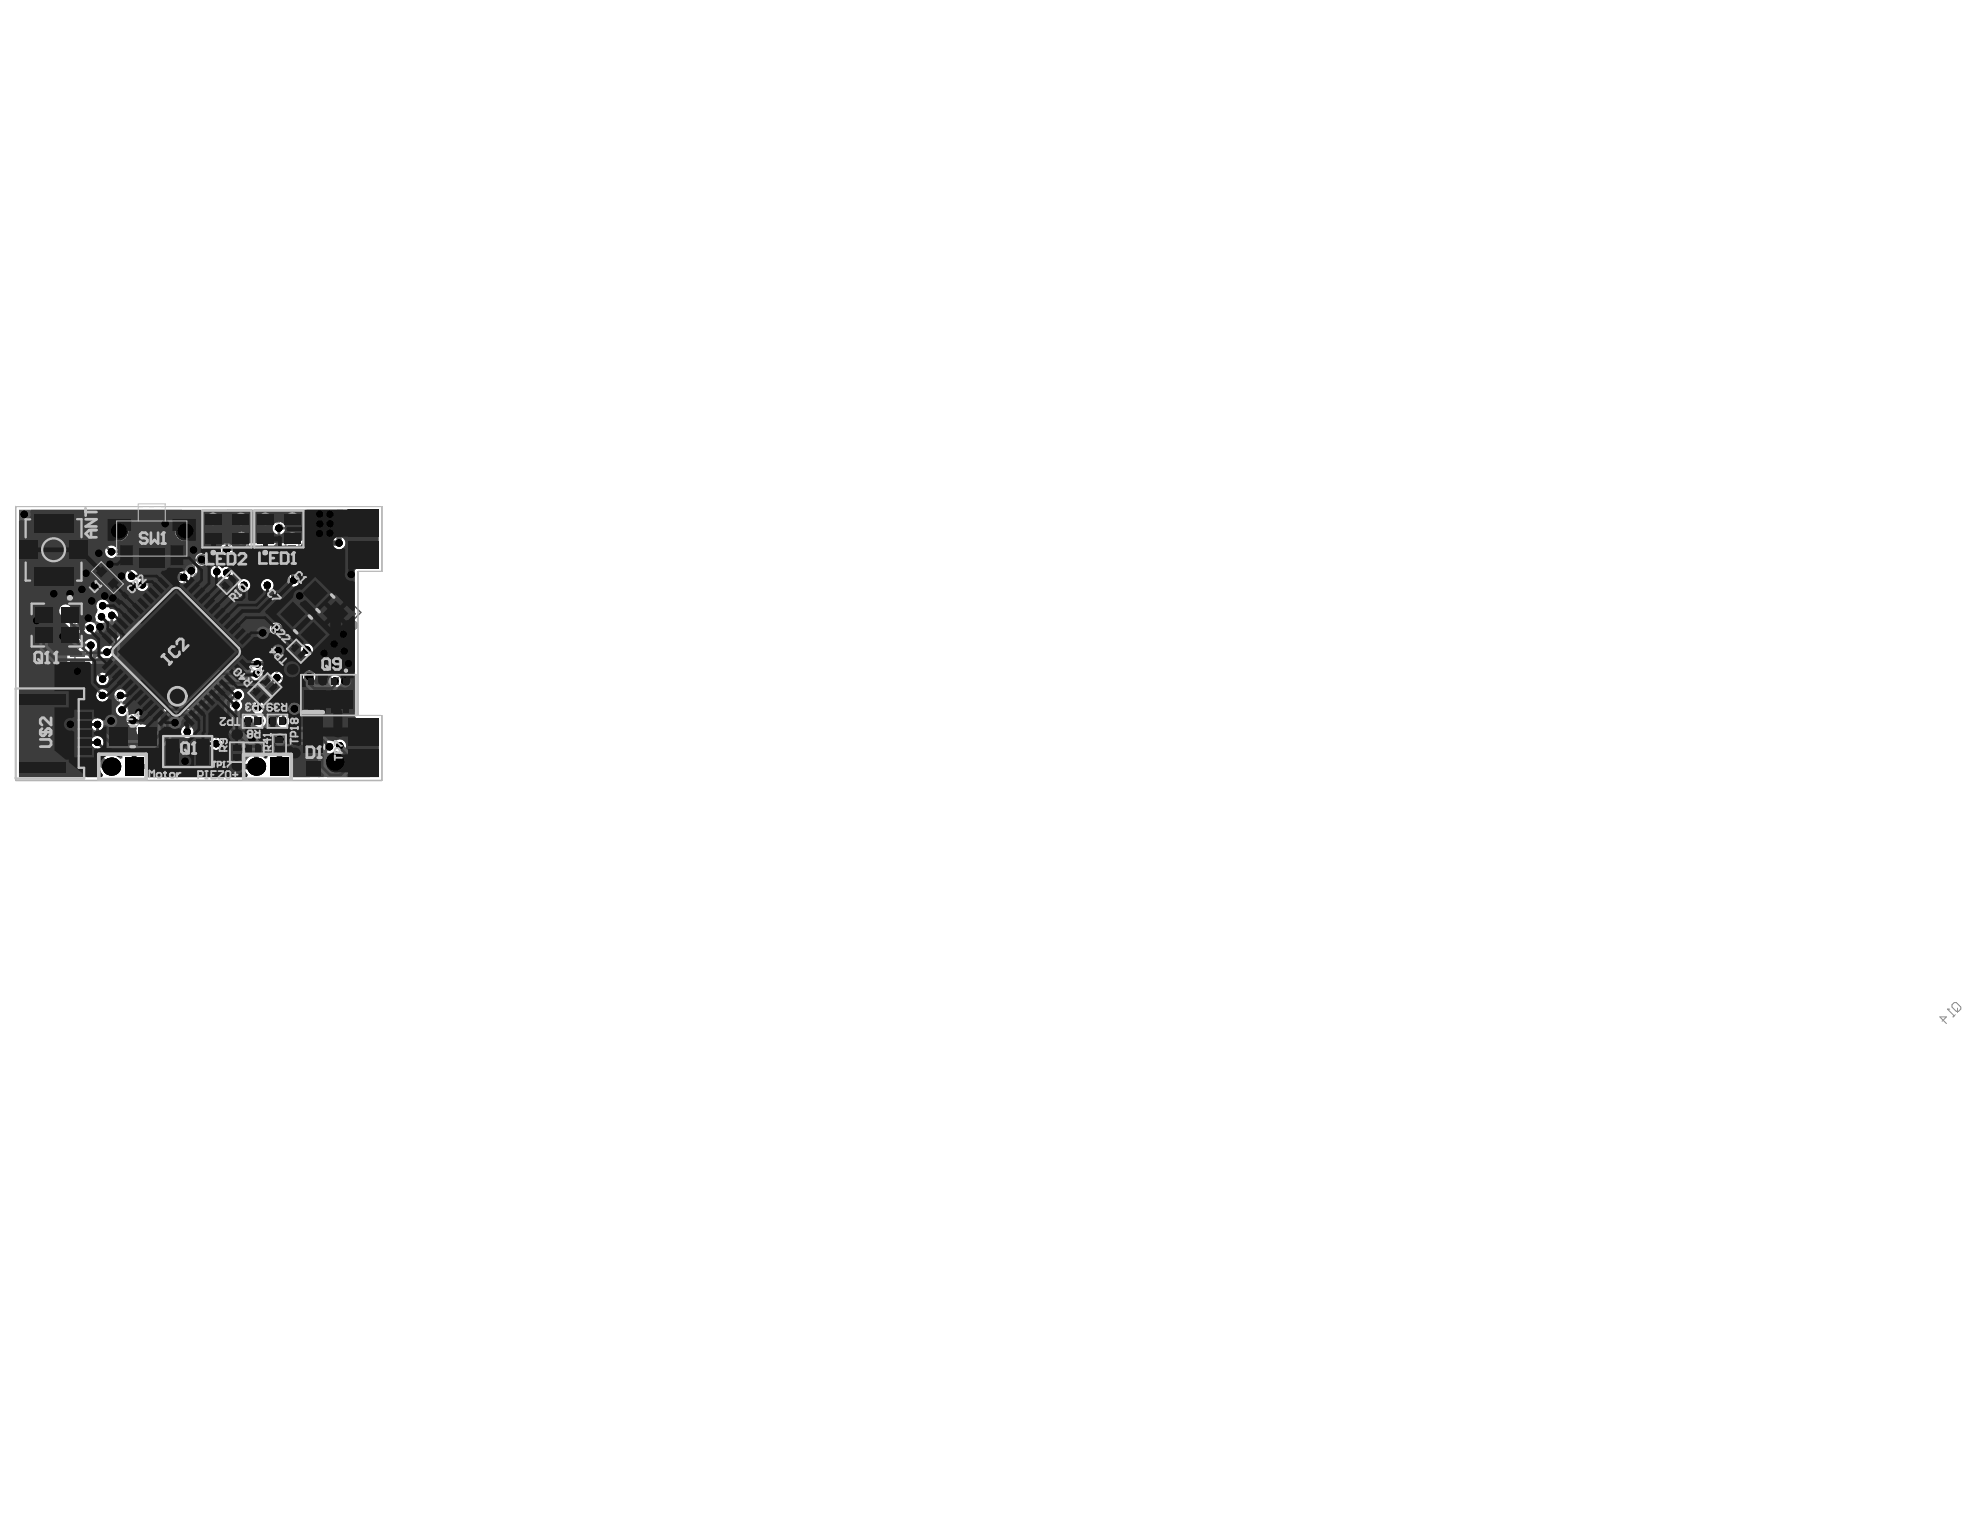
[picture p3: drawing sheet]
<svg xmlns="http://www.w3.org/2000/svg" width="279mm" height="216mm" viewBox="0 0 279 216" stroke-linecap="round" stroke-linejoin="round" font-family="sans-serif">
<path d="M33.2 89.6h8v3.8h-8zM36 91.5h2.4M37.2 90.3v2.4M38.6 86.6l2.7-2.7 5.6 5.7-2.7 2.7zM41.7 83.7l2.7-2.7 5.7 5.6-2.7 2.7zM41.9 87.3l1.7 1.7M43.6 87.3l-1.7 1.7M45.1 84.3l1.7 1.7M46.8 84.3l-1.7 1.7M14.7 102h8v3.8h-8zM17.5 103.9h2.4M18.7 102.7v2.4" fill="none" stroke="#5a5a5a" stroke-width=".25"/>
<path d="M37.8 85.9l6.3-6.3 6.8 6.8-6.3 6.3z" fill="none" stroke="#5a5a5a" stroke-width=".19"/>
<circle cx="44.4" cy="86.2" r=".64" fill="#5a5a5a"/>
<path d="M42.4 102.3h3.6v6h-3.6zM42.4 103.3h3.6M42.4 103h3.6M42.4 103.6h3.6" fill="none" stroke="#5a5a5a" stroke-width=".32"/>
<g fill="none" stroke="#5a5a5a" stroke-width=".14">
<path d="M51.8 76.3v-.9l.4-.4 .5 .4v.9M51.8 75.7h.9M5.5 95.6h3M5.7 85.8h2.8M7.2 95.2l.4 .4M7.6 85.8l-.4 .4M7.6 85.8v9.8M7.6 85.8l.3 .4M7.9 95.2l-.3 .4M7.9 90.5l.3-.3h.4l.2 .3v.2M8.4 90.9h.2M8.6 90.9l.2 .2v.2l-.2 .3h-.4l-.3-.3"/>
<path d="M8.8 90.7h.1M8.8 90.7l-.2 .2M9.3 91.3h.2v.3h-.2zM10.6 90.9l-.2-.2v-.2l.2-.3h.4l.2 .3v.2l-.2 .2M10.6 90.9h.4M10.6 90.9l-.2 .2v.2l.2 .3h.4l.2-.3v-.2l-.2-.2M40.6 87.6h.3M40.6 87.6l2.3 2.3M40.9 87.6l2 2.1M42.7 83.6l-.9 .8M42.8 83.7l-.8 .9M42.9 83.8l-.9 .9"/>
<path d="M42.9 89.7v.2M43.3 84.2l-.9 .9M43.6 84.6l-1.3-1.4-.9 .9 1.4 1.3M44.3 88.6l1.3 1.3-.9 .9-1.3-1.3M44.6 88.9l-.9 .9M45 89.4l-.8 .8M45.1 89.4l-.9 .9M45.2 89.6l-.8 .8M45.8 82.4v.2M45.8 82.6l2.1 2.1M45.8 82.4l2.3 2.3M45.8 82.6l-4.9 5"/>
<path d="M45.8 82.4l-5.2 5.2M47.7 85.2l1.3 1.3-.8 .9-1.4-1.4M47.9 84.7h.2M47.9 84.7l-5 5M48 85.5l-.9 .9M48.1 84.7l-5.2 5.2M48.4 85.9l-.8 .9M48.5 86l-.9 .9M48.6 86.2l-.8 .8M51.8 106.6h.1M51.8 105.9h.6l.3 .2v.3l-.3 .2 .3 .2v.2l-.3 .2h-.6zM51.8 106.6h.6"/>
<circle cx="46.7" cy="84.7" r=".43"/>
</g>
<path d="M53.8 101h-3.3v-20.4h3.4v-9.1h-51.7v38.6h51.7v-9.1" fill="none" stroke="#787878" stroke-width=".14"/>
<g fill="none" stroke="#8c8c8c" stroke-width=".25">
<path d="M18.5 72.5h5.7v7.8h-5.7zM24.6 76.6h.7v.5l-.4-.2h-.1l-.2 .2v.3l.2 .2h.3l.2-.2M24.6 78.1h2.8v1.9h-2.8zM25.6 76.9h.1M25.6 76.9l.2 .2M25.8 77.1l-.2 .2v.1l.2 .2h.3l.2-.2M25.8 77.1h.2M26.3 76.8l-.2-.2h-.3l-.2 .2v.1M27 77.3l-.4 .3M27.3 77.3h-.5l-.2-.2v-.3l.2-.2h.5v1M29.1 72.5h1.9v2.8h-1.9zM31.5 76.7h.1"/>
<path d="M31.5 73.6h.1M31.5 77.4v.7h.1l.7-.7h.2M31.5 76.7h1M31.5 73.6h1M31.6 76.6l-.1 .1M31.6 73.4l-.1 .2M32.1 72.4v.5l-.1 .2h-.4l-.1-.2v-.5h1M32.1 75.5v.6l-.1 .1h-.4l-.1-.1v-.6h1M32.1 75.9l.4 .3M32.1 72.8l.4 .3M32.3 74.3l.2 .2v.3l-.2 .2h-.7l-.1-.2v-.3l.1-.2h.2l.2 .2v.5M32.5 73.4v.4"/>
<path d="M32.5 76.6v.3M33 77.7h7.8v5.8h-7.8zM33.1 72.5h1.8v2.8h-1.8zM33.1 75.2h1.9v2.8h-1.9zM36.5 72.5h1.9v2.8h-1.9zM40.3 75.3h1.9v2.8h-1.9zM40.3 72.4h1.9v2.8h-1.9zM3.3 84h7.3v12.7h-7.3zM5.7 90.6v.7l.7-.7h.2l.1 .1v.4l-.1 .2M5.9 91.6l-.2 .2v.3l.2 .2h.7l.1-.2v-.3l-.1-.2M8.1 91.5l-.1 .2v.3l.1 .2h.7l.2-.2v-.3l-.2-.2M8.5 90.7l-.2-.2h-.2l-.1 .2v.3l.1 .2"/>
<path d="M8.5 90.7v.2M8.6 90.5h.1M8.6 90.5h.2l.2 .2v.3l-.2 .2M8.6 90.5l-.1 .2M14.2 99.9l.5-.5 .3 .3-.4 .3v.2l.2 .3h.2l.3-.3v-.2M15.2 98.9h.1M15.2 98.9l.7 .7M15.2 98.9h.2M16 99.5l-.2 .2M16.2 98.8v.5M16.5 98.5l-.4 .4h-.2l-.3-.2v-.3l.4-.3 .7 .7M19.2 96.4l1.9 2-1.3 1.3-2-1.9z"/>
<path d="M19.6 88.2h.1M19.6 88.2l-.8 .7-.1-.1 .3 .3M19.6 88.2v.3M20 96l.5 .5v-.8l-.7 .8M20.3 89.2v-.3l-.3-.2h-.2l-.1 .1v1l-.5-.5M20.5 89.4h.3l.2 .3v.2l-.5 .5h-.2l-.3-.3v-.2M21 97.7h.4M21.3 96.6h.1M21.3 96.6v.2M21.3 96.6l-.7 .7-.1-.1 .2 .2M21.7 97.9l-.4-.4v-.2l.3-.2h.2l.4 .3-.8 .7M23.2 80.5h2.8v1.9h-2.8z"/>
<path d="M29.3 83.7h.3M29.4 82.7h.1M29.4 82.7v1M29.4 82.7l.2 .2M30.1 83.7h.4M30.3 82.7h.1M30.3 82.7l.2 .2M30.3 82.7v1M31.3 91.5h.6l-.5-.6v1.1M31.5 83.4h-.5l-.2-.2v-.3l.2-.2h.5v1M31.8 82.7h.7M32.2 82.7v1"/>
<path d="M32.3 91.1l.2-.2h.3l.2 .2v.7l-.2 .2h-.3l-.2-.2M39.6 87.5h.1M39.6 87.5h.2M39.9 86.9h-.2l-.3 .2v.2l.2 .2M39.9 87.3l-.1 .2M40.4 87.3v.3l-.2 .2h-.3l-.1-.1v-.2M41 85.6l.7 .7M41 86.5l-.4 .4h-.2l-.2-.3v-.2l.3-.4 .7 .7M41.2 85.3l-.4 .5M46.6 95.2h2.8v1.9h-2.8zM8.1 102.9h.3M8.2 101.9h.1"/>
<path d="M8.2 101.9v1M8.2 101.9l.2 .1M8.9 102.9h.4M9.1 101.9h.1M9.1 101.9v1M9.1 101.9l.2 .1M9.6 102l.2-.1h.3l.2 .1v.7l-.2 .2h-.3l-.2-.2M15.1 101l2-2 1.3 1.3-2 2zM15.3 103.6l.4 .5-.3 .4-.3-.5h-.2l-.2 .2v.3l.2 .2h.2M16.5 104.8l-.8 .8-.4-.5M20.9 102.9l.2-.2h.2l.4 .4-.3 .2h-.2l-.3-.2zM21.5 102.3l.2 .8"/>
<path d="M22.1 103.1h.3l.2 .2v.3l-.5 .4h-.2l-.2-.2v-.2M24.6 107.8l-.2-.2v-.1l.2-.2h.3l.2 .2v.1l-.2 .2M24.6 107.8l-.2 .2v.2l.2 .1h.3l.2-.1v-.2l-.2-.2M24.6 107.8h.3M25.4 107.5l.2-.2h.3l.2 .2v.7l-.2 .1h-.3l-.2-.1M29.5 103.2h.7M29.8 103.2v1M30.5 103.9h.5l.2-.2v-.3l-.2-.2h-.5v1M31.5 103.7h.5l.2 .2v.2l-.2 .1h-.3l-.2-.1zM32.2 103.2l-.7 .5M33.6 100.8h7.8v5.8h-7.8z"/>
</g>
<path d="M15.6 103.4l3.2-3.2 1.3 1.4-3.1 3.1z" fill="none" stroke="#8c8c8c" stroke-width=".14"/>
<path d="M34.7 97.7l2.8-2.8 2.9 2.9-2.8 2.8zM41.1 88.1l5.2-5.2 1.4 1.3-5.3 5.2zM42.5 92.8h4.1v4h-4.1z" fill="none" stroke="#8c8c8c" stroke-width=".32"/>
<path d="M37 92.9h.5M37 90h.5" fill="none" stroke="#8c8c8c" stroke-width=".46"/>
<path d="M3.3 74.6v1M3.3 75.1h1.5M3.3 77.9h1.5M4.3 76.1v.8l-.2 .2h-.6l-.2-.2v-.8h1.5M4.8 77.7v.5M41.4 79.9l.2-.2h1.1l.2 .2v.5l-.2 .3h-1.1l-.2-.3zM20 81.9l.3-.2h.8v.5l-.3 .2h-.5l-.3-.2zM20 80.9l.5 .3 .6 .5M21.6 81.2l.2-.3h.5l.3 .3v1l-.3 .2h-.5l-.2-.2zM22.1 81.9l-.5 .5M42.4 80.2l.5 .5M42.9 82h-1.5l.8-.8v1" fill="none" stroke="#8c8c8c" stroke-width=".38"/>
<circle cx="3.3" cy="77.9" r=".19" fill="#8c8c8c"/>
<path d="M3.5 77.7l-.2 .2M4.6 78.9l.2 .3v.5l-.2 .2h-1.1l-.2-.2v-.5l.2-.3h.3l.3 .3v.7M5.3 74.6v1M5.3 75.1h1.5M5.3 77.9h1.5M6.3 76.2v.7l-.2 .3h-.5l-.3-.3v-.7h1.5M6.8 77.7v.5" fill="none" stroke="#8c8c8c" stroke-width=".38"/>
<circle cx="5.3" cy="77.9" r=".19" fill="#8c8c8c"/>
<path d="M5.6 77.7l-.3 .2M6.1 79l-.5 .5-.3 .5M6.1 79h.5l.2 .2v.5l-.2 .3h-.3l-.2-.3zM9.7 74.8v1M9.7 75.3h1.5M9.7 78.1h1.5M10.7 76.3v.7l-.2 .3h-.5l-.3-.3v-.7h1.5M11.2 77.8v.5" fill="none" stroke="#8c8c8c" stroke-width=".38"/>
<circle cx="9.7" cy="78.1" r=".19" fill="#8c8c8c"/>
<path d="M10 77.8l-.3 .3M5.8 97.4l-.2-.3h-.5l-.3 .3v.2l1 1h-1M6.3 97.1h.5M6.6 97.1v1.3l.2 .2h.3l.3-.2M46.3 90.1l1.1 1.1M47 89.7v-.3l.4-.4h.3l.8 .7v.4l-.4 .4h-.4M47.6 91l-.4 .4M48.3 88.1l1.1 1.1M48.5 88l-.4 .3M49.5 89l-.3 .4" fill="none" stroke="#8c8c8c" stroke-width=".38"/>
<g fill="none" stroke="#8c8c8c" stroke-width=".25">
<path d="M35.2 73.8h.1M35.2 73.8h1M35.4 73.7l-.2 .1M35.7 74.7l-.2-.2h-.1l-.2 .2v.3l.2 .2h.1l.2-.2M35.7 74.7l.2-.2h.1l.2 .2v.3l-.2 .2h-.1l-.2-.2M35.7 74.7v.3M35.9 72.7v.5l-.2 .1h-.3l-.2-.1v-.5h1M35.9 73l.3 .3M36.2 73.7v.3M39.3 74l-.5 .7M39.3 74h.4l.1 .2v.4l-.1 .1h-.2l-.2-.1zM39.5 73v.5l-.2 .2h-.3l-.2-.2v-.5h1"/>
<path d="M39.5 73.4l.3 .3M43.4 75.6v.6l-.2 .1h-.3l-.2-.1v-.6h1M43.4 76l.3 .3M43.5 73v.5l-.2 .2h-.3l-.2-.2v-.5h1M43.5 73.4l.3 .3M43.5 76.7l.2 .1v.4l-.2 .1h-.3l-.2-.1 .2-.5h-.5v.6M43.8 74.6h-1l.5-.6v.7M16.4 91.2l.3 .3h.3l.1-.1v-.2l-.3-.3h-.2l-.5 .5v.3l.3 .2h.2M16.8 92.4l.3 .2M17.6 89.9l.5-.5h.2l.3 .2v.3l-.5 .4h-.3l-.2-.2zM17.7 91.8h.1M17.7 91.8l-.7 .7"/>
<path d="M17.7 91.8v.2M17.9 92.3h.3l.2 .2v.2l-.5 .5h-.2l-.3-.2v-.3M19.3 90.6v-.3l-.3-.2h-.2l-.1 .1v1l-.5-.5M19.5 90.8h.3l.2 .2v.3l-.5 .5h-.2l-.3-.3v-.2M22.5 97.9h.1M22.5 97.9l.2-.1h.2l.2 .2v.3M22.5 98.2h-.2l-.1 .1v.2l.2 .3h.3M22.5 97.9v.3M22.5 98.2l.2 .1M23.9 99v-.2l-.3-.3h-.2l-.1 .1v1l-.5-.5M24.1 99.2h.2l.3 .3v.2l-.5 .5h-.2l-.3-.3v-.2M26.8 82h.3"/>
<path d="M26.9 81h.1M26.9 81v1M26.9 81l.2 .1M27.8 81.6l-.4 .4M27.9 99.7l-.4-.5-.2 .1v1l-.1 .1M28.1 81.6h-.5l-.2-.1v-.4l.2-.1h.5v1M37.8 87l.5-.4h-.7l.7 .7M38.8 85.6h-.3l-.2 .2v.3l.1 .1h1l-.5 .5M39 85.4v-.3l.3-.2h.2l.5 .5v.2l-.3 .2h-.2M39.2 94.5l.5 .5v-.8l-.7 .8M39.7 95.7l.2 .2M40.2 96.2h.5"/>
<path d="M40.3 96l.5-.4h.2l.3 .2v.2l-.5 .5h-.3l-.2-.2zM40.5 95.1h.1M40.5 95.1l-.7 .7M40.5 95.1v.2M43.7 97.9l-.1-.1v-.2l.1-.2h.4l.1 .2v.2l-.1 .1M43.7 97.9l-.1 .2v.2l.1 .1h.4l.1-.1v-.2l-.1-.2M43.7 97.9h.4M44.6 97.6l.1-.2h.4l.2 .2v.7l-.2 .1h-.4l-.1-.1zM44.9 98.1l-.3 .3M26.9 107.8h.5l.2-.1v-.2l-.2-.2h-.3l-.2 .2v.7l.2 .2h.3l.2-.2M27.6 100.8l.2 .2M28 107.5l.1-.2h.4l.1 .2v.7l-.1 .2h-.4l-.1-.2"/>
<path d="M28.4 100.2h.1M28.4 100.2l-.7 .7M28.4 100.2v.2M28.7 100.6h.2l.2 .3v.2l-.4 .5h-.3l-.2-.2v-.3M42.6 103.3l-.1-.2h-.4l-.1 .2v.2l.6 .7h-.6M43.1 103.1h.4l.2 .2v.7l-.2 .2h-.4l-.1-.2v-.7zM43.3 103.8l-.3 .4"/>
</g>
<path d="M274 144.1l.7-.6h-1l1 .9M274.8 142.4h.1M274.8 142.4l1 .9M274.8 142.4h.3M275.4 141.8l.4-.3h.3l.6 .6v.3l-.3 .3h-.3l-.7-.6zM275.9 143.2l-.3 .3M276.2 142.3v.6" fill="none" stroke="#8c8c8c" stroke-width=".14"/>
<circle cx="46.3" cy="90.1" r=".19" fill="#8c8c8c"/>
<path d="M7.6 74.8v1M7.6 75.3h1.5M7.6 78.1h1.5M8.6 76.3v.7l-.3 .3h-.5l-.2-.3v-.7h1.5M9.1 77.8v.5M46.3 90.1h.4" fill="none" stroke="#8c8c8c" stroke-width=".38"/>
<path d="M46.8 94.5h.4M47 93.5h.1M47 93.5v1M47 93.5l.2 .2M48.2 93.7l-.2-.2h-.3l-.2 .2v.1l.7 .7h-.7M48.9 94.2l-.4 .3M49.2 94.2h-.5l-.2-.2v-.3l.2-.2h.5v1" fill="none" stroke="#8c8c8c" stroke-width=".25"/>
<circle cx="7.6" cy="78.1" r=".19" fill="#8c8c8c"/>
<path d="M7.8 77.8l-.2 .3M8.8 79.1l.3 .2v.5l-.3 .3h-.5l-.2-.3v-.2l.2-.5h-.7v1M11.8 74.7v1M11.8 75.2h1.5M12 77.7l-.2 .3v.5l.2 .2h.3l1-1v1M12 79.2h1l.3 .3v.5l-.3 .2h-1l-.2-.2v-.5zM12.8 76.2v.7l-.3 .3h-.5l-.2-.3v-.7h1.5" fill="none" stroke="#8c8c8c" stroke-width=".38"/>
<g fill="none" stroke="#8c8c8c" stroke-width=".25">
<path d="M31 98.7h.7v.5l-.3-.2h-.2l-.2 .2v.3l.2 .2h.3l.2-.2M32.7 99.3h-.5l-.2-.1v-.4l.2-.1h.5v1M33 98.7h.7M33.4 98.7v1M8 104.5h.4l.1 .1v.7l-.1 .2h-.4l-.1-.2v-.7zM9 105.5h.4M9.2 104.5h.1M9.2 104.5v1M9.2 104.5l.2 .1M9.7 104.6l.2-.1h.3l.2 .1v.7l-.2 .2h-.3l-.2-.2"/>
<circle cx="24.8" cy="73.9" r=".18"/>
<circle cx="39.4" cy="84.1" r=".18"/>
<circle cx="35" cy="100.2" r=".18"/>
</g>
<path d="M49.9 88.2v.1M49.9 88.3h.1M49.9 88.2h.1" fill="none" stroke="#8c8c8c" stroke-width="1.3"/>
<g fill="#5a5a5a">
<path d="M40.9 101.6l.3-.1 2.7 2.7 .5 .3 1.2 .1 .1 .3-.1 .6-.6 .6-.2 .4v1.7a1.01 1.01 0 0 0 .5 1.2l-.2 .3h-4.1v-3.2h-.3v-.5h.6v-3.5h-.5v-.3z"/>
<path d="M2.7 73.9l.3-.2a1.19 1.19 0 0 0 1.8 .7l.4 .1 .8 .4v-1.4h.6v1.4l.7-.4h.4l.7 .2 .3-.1 1.7 1.7h3l1.4 1.5a.89 .89 0 0 0 .6 .9 .89 .89 0 0 0 1-.2l.3 .1 .1 1.2 1 1.1a.9 .9 0 0 0 .1 1 .9 .9 0 0 0 1 .2l.3 .2a.89 .89 0 0 0 .8 1.1 .89 .89 0 0 0 .9-1l.3-.3h2v.3h2.8a1.02 1.02 0 0 0 .8-.9 .99 .99 0 0 0 1.1-1.3l.2-.1a1.17 1.17 0 0 0 1.5-1l.4-.1v1a.91 .91 0 0 0-.1 1.3 .91 .91 0 0 0 1.3 0 .87 .87 0 0 0 1.6 0l.3 .1v.3h.6v.4a.8 .8 0 0 0 0 .9v.4h1l.3 .3h.7v-1.1h.7v1.1h.7v-.2l.3-.1h.6l.3 .1v.2h.7v-1.1h.7v1.1h.5a1.73 1.73 0 0 0 .9 1.2l2-2.1-.8-.6-.1-1.5 1.7-1.7h4.8v1.6h1.4v5.8l-.4 .1-1.5-1.6a.58 .58 0 0 0-.8 0l-.7 .7a1.15 1.15 0 0 0 .3 2.1v1.5l.1 .5-.2 .3-.1 .1h-.4l-1.6-1.8a.58 .58 0 0 0-.9 0l-.8 .9a.58 .58 0 0 0 0 .8l.6 .6-.1 .3a.89 .89 0 0 0-1.1 .3 .89 .89 0 0 0 .1 1.1l-.1 .3h-.2v.8h.9v.7h-.9v.8h.3v1.8h3.9l.1 .3h2.8v-.4a.82 .82 0 0 0 0-1v-.4h-2.7l-.2-.2-.1-.4 .4-.2a.93 .93 0 0 0 1.3-.4l.3 .1a.86 .86 0 0 0 1.3 .2l.4 .2v6.5h-.1h-1.3v1h-3.3l-2.9-2.9a1.23 1.23 0 0 0-1.7-.1 1.34 1.34 0 0 1-.9-.8l.4-.5-1-.9 .1-.3a.93 .93 0 0 0 .5-1.3 .93 .93 0 0 0-1.5-.2l-.4 .1-.5-.5-.2 .2-.3-.1-.1-.4a.88 .88 0 0 0 .2-1v-1.5h-1.9v-.3v.3h-1.9v1.6h1.9l.2 .2 .1 .8a.9 .9 0 0 0 .3 1.5l.4 .5-1.3 1.3-.3 .1-.2-.1a.9 .9 0 0 0-1.3-.4 .9 .9 0 0 0-.2 1.4 .93 .93 0 0 0-.3 1.4 .93 .93 0 0 0 1.5 0l.3 .1 .3 .4-.1 .3h-.4v.4a.8 .8 0 0 0 0 .9v.3h-.5a1.16 1.16 0 0 0-1.5 1 1.16 1.16 0 0 0 1.2 1.3l.3 .2v1h.5v.5h.5l.1 .3-.3 .4-.2 .7h1.8v.6h-1.8l.3 .8-.1 .4h-13.9v-3.2h-3.3v.5l-.4 .1a1.66 1.66 0 0 0-2.3-.2 1.66 1.66 0 0 0-.1 2.4l-.1 .4h-11.7zM42.8 84.1l1.1 1.1a.91 .91 0 0 0 .2-1.4l-.6-.5zM3.1 83.8v1.8h2.8v-1.8zM41.5 85.3l.6 .6a.89 .89 0 0 0 1.3-.2l-1.1-1.2zM11.2 86.2v.7h1.4v-.7zM36.7 86.6l.5 .5 .5-.4-.6-.5zM6.5 86.6v.6h.8v-.6zM5.1 86.6v.6h.8v-.6zM8.6 85.5l-.2 .3-.1 1.1h-.2v1h-.3v.6h1.1v.4h.3v.9h.3v4.5h.3l.2 .4a.9 .9 0 0 0 .9 .9 .9 .9 0 0 0 .9-.9l.2-.3h.6v2.6l1 1a.9 .9 0 0 0 .8 1 .9 .9 0 0 0 1-.8 .9 .9 0 0 0-1-1l-.2-.2 .1-.3a.89 .89 0 0 0 1.1-.8 .89 .89 0 0 0-.9-1v-1.8l.4-.2a.89 .89 0 0 0 .9-.3 .89 .89 0 0 0 .1-.9l.2-.2-.7-.7 .4-.4 .7 .7 1.1-1-.7-.7 .5-.5 .7 .7 .8-.8-.7-.7 .2-.2-.2-.3 .7-.7-.4-.5-.2 .2-.2-.2v-.2a2 2 0 0 0-1.1-1.3h-1.8a.89 .89 0 0 0-1.3-.1 .89 .89 0 0 0-.1 1.2l-.1 .4a.88 .88 0 0 0-.2 1v.4h-.4l-.4-.1-.1-.2h-1.7v-.3h-.3v-1h-.4a.92 .92 0 0 0-.6-.9 .92 .92 0 0 0-1 .2zM18.9 87.9l.4 .4 .6-.5-.5-.5zM7.8 89.2v.6h.8v-.6zM5.1 87.9v.6h.3v.7a.9 .9 0 0 0 .6 1.4 .9 .9 0 0 0 1-1.1v-1h.3v-.6zM33.3 89.6v1.6h1.6v-1.6zM36.2 87.1l-.4 .4 .1 .2-.7 .7 .9 .8-.2 .4h-.4v1.6h1.6v-.8l.2-.1 .3 .2v2.6h3.3v-3.3h-1l-.1-.3a1.15 1.15 0 0 0 .2-1.4 1.15 1.15 0 0 0-1.4-.5l-.5-.5-.7 .7-.2-.2-.2 .2zM3.1 95.2v1.8h2.8v-1.8zM11.6 101.1v2.2h.6v-.2h1a1.1 1.1 0 0 0 1.4-.5v-.2l.4-.1a.81 .81 0 0 0 .9 .3l.1 .3-.3 .3 .2 .2a.89 .89 0 0 0 .3 1.3 .89 .89 0 0 0 1.3-.4l.9-.9-1.4-1.4 .1-.3 .3-.1 1.4 1.4 .1-.1 .3 .1a.92 .92 0 0 0 1.4 .9 .92 .92 0 0 0 .1-1.6v-.3l.4-.4 .2 .2 .6-.6v.4l-.4 .4 1.2 1.2 .3-.3h1.6a.82 .82 0 0 0 .7-.3l.3 .2a.92 .92 0 0 0 .7 1.4 .92 .92 0 0 0 1-1.2l.9-1-.7-.7 .2-.2-.5-.4-.8 .7-.2-.2-.2 .2-.7-.6-.3 .2h-.3l-.3-.2-.6 .6-.5-.4 .7-.7-1-1-.7 .7-.2-.2-.2 .2-.8-.8-.5 .5 .2 .2-.7 .7 .2 .2-.4 .3h-.5l-.8-.8h-.2l-.1-.4 .3-.2h.8l.3-.1 .1 .1 1.3-1.3-1.9-2-1.2 1.2h-.3a.9 .9 0 0 0-1.5 0 .9 .9 0 0 0 .5 1.4l.1 .3-1.7 1.7-.3 .6-.4 .1a1.02 1.02 0 0 0-1.2-.3h-1v-.3zM21.5 98.8l.6 .5 .4-.4-.5-.6zM25.8 100.3l.4 .5 .6-.6-.5-.4zM10.3 101.1v.8h.6v-.8zM10.3 102.6v.7h.6v-.7zM26.2 104.9v2.2h.7v-.3h.4v.3h.7v-1.1h.3v-.4l1.5-.1a.9 .9 0 0 0 1.3 .1 .9 .9 0 0 0 0-1.3 .9 .9 0 0 0-1.3 .1h-2.6a.91 .91 0 0 0-.7 .5zM10.3 103.7v.7h.6v-.7zM11.6 103.7v2.2h.6v-.3h1a1.15 1.15 0 0 0 1.4-.5 .95 .95 0 0 0-.3-1.1 .95 .95 0 0 0-1.1-.1h-1v-.2zM10.3 105.1v.8h.6v-.8zM28.6 106.3v.8h.6v-.8zM23.9 105.1v.2a.89 .89 0 0 0-.4 1.1 .89 .89 0 0 0 1.1 .5l.3 .2h.7v-2.2h-.7v.2z"/>
</g>
<path d="M5.2 87.6h1M6.2 88.8v.9" fill="none" stroke="#5a5a5a" stroke-width=".38"/>
<circle cx="11.2" cy="104.8" r=".19" fill="#5a5a5a"/>
<path d="M10.9 94.7h.1M10 102.2h1.2" fill="none" stroke="#5a5a5a" stroke-width=".38"/>
<circle cx="12.6" cy="88.5" r=".19" fill="#5a5a5a"/>
<g fill="none" stroke="#5a5a5a" stroke-width=".38">
<path d="M8.4 73.5l2.2 2.3M10.5 73.5l1.5 1.5M12.6 73.3v.2M8.9 88.9v.9M9.2 86.2l-.3 .3v1.1M10.9 92.3h1.5M10.9 88.5h1.7M10.9 87.2h1.6M13.2 96.8l1.2 1.3M13.3 89.8l.7 .7M14 95.2l.6 .6M14.1 88.5v.6l.7 .6"/>
<path d="M14.5 85.5h2.3l.7 .7v.8M15.8 86.8v.9M17.2 89.1l-1.6 1.5M20.7 99.3h.9l.5 .5M13.7 104.7v.1M13.8 102.2h.1M16.3 101.1l-.6 .5"/>
</g>
<path d="M20.7 99.3l-1.1 1.1" fill="none" stroke="#5a5a5a" stroke-width=".51"/>
<circle cx="22.1" cy="99.8" r=".19" fill="#5a5a5a"/>
<g fill="none" stroke="#5a5a5a" stroke-width=".38">
<path d="M18.3 79.6l1.9 1.9M20.8 78.4v1.3l.5 .5M20.8 73.6v.9M24.3 76.5h2.6M25.3 78.9l.1 .1M26.9 76.5h.1M27 77.3l.3 .3M18.3 99.1h1.1M18.6 80.9v.4M19 97.6l-.5 .5M20.4 89.9h.4M25.3 81.5h.6"/>
<path d="M25.9 81.5h.1M26.7 80.2l.3 .3M21.2 100.7l-1 1h-1.5M22.6 102.1v.2M24.7 102l-.4 .3M25.9 106v1.2l.2 .2v-.2h1.7M27.2 104.9l-.2 .2v.9M28.8 104.9h1.7"/>
</g>
<path d="M25.1 100.1l1.1 1.1v-.4M31.9 106.5l-.9 .9" fill="none" stroke="#5a5a5a" stroke-width=".76"/>
<path d="M27.1 102.1l-.9 .9" fill="none" stroke="#5a5a5a" stroke-width=".51"/>
<circle cx="28.8" cy="104.9" r=".19" fill="#5a5a5a"/>
<path d="M47.8 74.9v1.7M10.9 93.6v1.1M22.1 99.8l1.4 1.4M25.1 98.2v1.9M31.8 91.5l-.7 .7M36.1 82.6v.8l.7 .7M41.4 80.4v1.5M42.3 84.1h.1M30.8 100.8l1.1 1.1v4.6" fill="none" stroke="#5a5a5a" stroke-width=".76"/>
<g fill="none" stroke="#5a5a5a" stroke-width=".38">
<path d="M3.4 72.6v.1l.8 .8M13.6 75.8l2.1 2.1M14.4 75l2.9 2.9v1.7M15.8 77.6v.2M18.3 74.2v5.4M21.8 72.5l-1 1.1M28.5 76.5l2.1 2.1v2.1M32.1 72.1l-.2 .3v1.5l-.7 .6h-1.1M32.7 74.5l-.7 .7v4l.8 .8M35.5 72.1l.3 .3v1.5l.6 .6h1M41.3 74.5h-1.9M10.9 89.8h2.4"/>
<path d="M12.4 92.3l.8 .8v3.7M14 90.5v4.7M15.8 87.7l.5 .5M17 98.1h1.5M18.3 99.1l-1.1 1.1M18.4 87.9l2 2M19.9 98.5l-.5 .6M36.3 88.5l.8 .8M36.5 97.6l-1.6 1.4v1l1.8 1.7M37.2 98.8h-.2l-.6 .5v.5M37.8 99.4l.6 .6M38.1 86.7l-.9 .9"/>
<path d="M38.4 100h.1M39.4 82.6l.4 .4h1.4l1.1 1.1M40 99.1v2.6l-.2 .1M43.2 93.7h-1.3l-.7 .8M44.1 92.3v1.4M11.2 102.2v2.6M12.5 104.8h1.2M12.5 102.2h1.3M17.1 103.3v.2l-.4 .4M22.6 102.3h1.7M27.2 104.9h1.6M28.3 106v.7l-.5 .5"/>
<path d="M35 103.7l.6 .6M35 101.5v.2M38.3 101.7v.1M46.5 105.4l-1.1 1.1v2.2l.8 .8M52.4 107.3v1.9l-.3 .3"/>
</g>
<path d="M34.1 77.2h2.8l.8 .9v.5M41.2 77.2v.1M23 96.1l-1.6 1.6v.9l-.7 .7M38.1 94.5l-.7 .7v.8" fill="none" stroke="#5a5a5a" stroke-width=".51"/>
<path d="M47.3 86.6l.8-.1v2.7" fill="none" stroke="#5a5a5a" stroke-width="1.5"/>
<circle cx="12.8" cy="91" r=".19" fill="#5a5a5a"/>
<g fill="none" stroke="#5a5a5a" stroke-width=".38">
<path d="M10.6 75.8h3M11.9 75h2.5M12.6 73.3h4.8l.9 .9M17.3 79.6l1.3 1.3M21.8 72.5h4.5l2 2h1.8M23.3 78.9h2M23.3 77.3h3.7M23.3 73.9v.1M23.3 77.2v.1M23.3 75.6l1 .9M26.9 76.5h1.6M28.5 79l-.1 .1h-1.7"/>
<path d="M32.1 72.1h3.4M32.7 74.5h1.3M10.9 91h1.9M18.4 87.9l-1.2 1.2M20.2 81.5h3.8M21.3 80.2h5.4M32.8 80h2.2M38.1 86.7h3.2M38.7 97.9l1.3 1.2M39 95.6l-1 1.1M43.5 91.7l.6 .6M33.4 103.7h1.6"/>
<path d="M46.2 109.5h5.9"/>
</g>
<path d="M51.2 78.3h-7.6l-2.2 2.1M51.2 73.8h-2.3l-1.1 1.1M31.8 91.5h3.4M36.8 84.1h5.5M26.1 107.4h4.9M26.2 100.8h4.6M47.9 105.2l2.1 2.1" fill="none" stroke="#5a5a5a" stroke-width=".76"/>
<path d="M36.9 77.2h4.3M38.1 94.5h3.1" fill="none" stroke="#5a5a5a" stroke-width=".51"/>
<path d="M48.1 89.2l.4 .3" fill="none" stroke="#5a5a5a" stroke-width="1.5"/>
<path d="M41.5 100l3.3 3.3h6.4" fill="none" stroke="#5a5a5a" stroke-width="1.8"/>
<g fill="#000">
<circle cx="3.4" cy="72.6" r=".51"/>
<circle cx="6.3" cy="73.5" r=".51"/>
<circle cx="13.9" cy="78.1" r=".51"/>
<circle cx="15.5" cy="79.6" r=".51"/>
<circle cx="15.7" cy="77.9" r=".51"/>
<circle cx="16.7" cy="74.9" r="1.05"/>
<circle cx="23.3" cy="73.9" r=".51"/>
<circle cx="26.1" cy="74.9" r="1.05"/>
<circle cx="27.3" cy="77.6" r=".51"/>
<circle cx="28.5" cy="79" r=".51"/>
<circle cx="30.1" cy="73.2" r=".51"/>
<circle cx="32" cy="77.5" r=".51"/>
<circle cx="34" cy="73.2" r=".51"/>
<circle cx="34.1" cy="75.9" r=".51"/>
<circle cx="37.4" cy="73.2" r=".51"/>
<circle cx="39.4" cy="74.5" r=".51"/>
<circle cx="41.2" cy="76" r=".51"/>
<circle cx="41.3" cy="73.2" r=".51"/>
<circle cx="45.1" cy="72.6" r=".51"/>
<circle cx="45.1" cy="75.3" r=".51"/>
<circle cx="45.1" cy="73.9" r=".51"/>
<circle cx="46.6" cy="72.6" r=".51"/>
<circle cx="46.6" cy="75.2" r=".51"/>
<circle cx="46.6" cy="73.9" r=".51"/>
<circle cx="47.8" cy="76.6" r=".51"/>
<circle cx="5.2" cy="87.6" r=".51"/>
<circle cx="6.2" cy="89.7" r=".51"/>
<circle cx="7.6" cy="81.3" r=".51"/>
<circle cx="7.6" cy="83.8" r=".51"/>
<circle cx="8.9" cy="89.8" r=".51"/>
<circle cx="9.2" cy="86.2" r=".51"/>
<circle cx="9.9" cy="83.8" r=".51"/>
<circle cx="10.9" cy="94.7" r=".51"/>
<circle cx="11.6" cy="83.2" r=".51"/>
<circle cx="12.1" cy="80.9" r=".51"/>
<circle cx="12.5" cy="87.2" r=".51"/>
<circle cx="12.7" cy="88.6" r=".51"/>
<circle cx="12.8" cy="91" r=".51"/>
<circle cx="12.9" cy="84.8" r=".51"/>
<circle cx="13.4" cy="82.6" r=".51"/>
<circle cx="14.1" cy="88.5" r=".51"/>
<circle cx="14.3" cy="87" r=".51"/>
<circle cx="14.4" cy="98.1" r=".51"/>
<circle cx="14.5" cy="95.8" r=".51"/>
<circle cx="14.5" cy="85.5" r=".51"/>
<circle cx="14.8" cy="84.1" r=".51"/>
<circle cx="15.1" cy="92" r=".51"/>
<circle cx="15.8" cy="86.8" r=".51"/>
<circle cx="15.9" cy="84.4" r=".51"/>
<circle cx="17" cy="98.1" r=".51"/>
<circle cx="17.1" cy="81.3" r=".51"/>
<circle cx="18.6" cy="81.3" r=".51"/>
<circle cx="18.6" cy="82.8" r=".51"/>
<circle cx="18.8" cy="91.9" r=".9"/>
<circle cx="20.1" cy="82.5" r=".51"/>
<circle cx="20.8" cy="89.9" r=".9"/>
<circle cx="20.9" cy="94" r=".9"/>
<circle cx="22.8" cy="87.9" r=".9"/>
<circle cx="22.9" cy="92" r=".9"/>
<circle cx="23" cy="96.1" r=".9"/>
<circle cx="24.8" cy="85.9" r=".9"/>
<circle cx="24.9" cy="90" r=".9"/>
<circle cx="25" cy="94.1" r=".9"/>
<circle cx="25.1" cy="98.2" r=".9"/>
<circle cx="25.9" cy="81.5" r=".51"/>
<circle cx="26.9" cy="88" r=".9"/>
<circle cx="27" cy="80.5" r=".51"/>
<circle cx="27" cy="92.1" r=".9"/>
<circle cx="27.1" cy="96.2" r=".9"/>
<circle cx="29" cy="90.1" r=".9"/>
<circle cx="29.1" cy="94.2" r=".9"/>
<circle cx="30.6" cy="80.7" r=".51"/>
<circle cx="31.1" cy="92.2" r=".9"/>
<circle cx="32" cy="80.8" r=".51"/>
<circle cx="33.3" cy="99.5" r=".51"/>
<circle cx="33.6" cy="98.1" r=".51"/>
<circle cx="34.4" cy="82.6" r=".51"/>
<circle cx="36.2" cy="95.1" r=".51"/>
<circle cx="36.3" cy="93.7" r=".51"/>
<circle cx="36.4" cy="99.8" r=".51"/>
<circle cx="37.1" cy="89.3" r=".51"/>
<circle cx="37.7" cy="82.6" r=".51"/>
<circle cx="38.4" cy="100" r=".51"/>
<circle cx="39" cy="88.7" r=".51"/>
<circle cx="39.1" cy="95.6" r=".51"/>
<circle cx="39.2" cy="91.8" r=".51"/>
<circle cx="41.2" cy="94.5" r=".51"/>
<circle cx="41.3" cy="86.7" r=".51"/>
<circle cx="41.4" cy="81.9" r=".51"/>
<circle cx="42.3" cy="84.1" r=".51"/>
<circle cx="43.3" cy="91.7" r=".51"/>
<circle cx="43.6" cy="95.5" r=".51"/>
<circle cx="44.2" cy="89.5" r=".51"/>
<circle cx="44.5" cy="83.7" r=".51"/>
<circle cx="45.7" cy="92.2" r=".51"/>
<circle cx="47.2" cy="90.9" r=".51"/>
<circle cx="47.3" cy="96.1" r=".51"/>
<circle cx="47.3" cy="93.6" r=".51"/>
<circle cx="47.3" cy="86.6" r=".51"/>
<circle cx="48.5" cy="89.5" r=".51"/>
<circle cx="48.6" cy="91.9" r=".51"/>
<circle cx="48.7" cy="96.1" r=".51"/>
<circle cx="49.2" cy="93.6" r=".51"/>
<circle cx="49.6" cy="81.1" r=".51"/>
<circle cx="9.9" cy="102.2" r=".51"/>
<circle cx="13.7" cy="104.7" r=".51"/>
<circle cx="13.8" cy="102.2" r=".51"/>
<circle cx="15.7" cy="101.7" r=".51"/>
<circle cx="15.7" cy="108.2" r="1.27"/>
<circle cx="16.7" cy="103.9" r=".51"/>
<circle cx="17.2" cy="100.2" r=".51"/>
<circle cx="18.7" cy="101.6" r=".51"/>
<circle cx="19.6" cy="100.5" r=".51"/>
<circle cx="20.1" cy="103.1" r=".51"/>
<circle cx="24.3" cy="106.1" r=".51"/>
<circle cx="24.7" cy="102" r=".51"/>
<circle cx="26.1" cy="107.4" r=".51"/>
<circle cx="26.4" cy="103.3" r=".51"/>
<circle cx="30.5" cy="105" r=".51"/>
<circle cx="35" cy="101.7" r=".51"/>
<circle cx="35.6" cy="104.3" r=".51"/>
<circle cx="36.1" cy="108.2" r="1.27"/>
<circle cx="36.7" cy="101.7" r=".51"/>
<circle cx="38.3" cy="101.7" r=".51"/>
<circle cx="39.5" cy="104.3" r=".51"/>
<circle cx="40" cy="101.8" r=".51"/>
<circle cx="41.5" cy="100" r=".51"/>
<circle cx="44.3" cy="108.5" r=".51"/>
<circle cx="46.5" cy="105.4" r=".51"/>
<circle cx="47.3" cy="107.5" r="1.27"/>
<circle cx="47.9" cy="105.2" r=".51"/>
</g>
<g fill="#000">
<path d="M17.7 106.9h2.5v2.5h-2.5z" fill-rule="evenodd"/>
<path d="M38.1 106.9h2.5v2.5h-2.5z" fill-rule="evenodd"/>
</g>
<g fill="#5a5a5a">
<path d="M3.5 95.6h2.1v1h-2.1z" fill-rule="evenodd"/>
<path d="M5.8 88.5h.9v.7h-.9z" fill-rule="evenodd"/>
<path d="M5.8 87.3h.9v.6h-.9z" fill-rule="evenodd"/>
<path d="M3.5 84.2h2.1v1h-2.1z" fill-rule="evenodd"/>
<path d="M10.9 104.3h.7v.9h-.7z" fill-rule="evenodd"/>
<path d="M10.9 101.8h.7v.9h-.7z" fill-rule="evenodd"/>
<path d="M8.4 88.5h.9v.7h-.9z" fill-rule="evenodd"/>
<path d="M9.9 91.9h2v.8h-2z" fill-rule="evenodd"/>
<path d="M9.9 90.6h2v.8h-2z" fill-rule="evenodd"/>
<path d="M9.9 89.4h2v.7h-2z" fill-rule="evenodd"/>
<path d="M8.4 87.3h.9v.6h-.9z" fill-rule="evenodd"/>
<path d="M9.9 86.8h2v.8h-2z" fill-rule="evenodd"/>
<path d="M15.7 101l.5-.5 .7 .7-.5 .6z" fill-rule="evenodd"/>
<path d="M14.2 89.8l.6-.6 .5 .4-.7 .7z" fill-rule="evenodd"/>
<path d="M15.1 90.7l.6-.6 .5 .4-.7 .7z" fill-rule="evenodd"/>
<path d="M16.6 89.2l.7-.6 .4 .5-.6 .6z" fill-rule="evenodd"/>
<path d="M20.6 100.6l.5-.5 .6 .7-.4 .4z" fill-rule="evenodd"/>
<path d="M21.5 99.7l.5-.5 .6 .7-.4 .4z" fill-rule="evenodd"/>
<path d="M18.4 97.8l.8-.8 .5 .5-.8 .8z" fill-rule="evenodd"/>
<path d="M18.9 78.5h.9v.8h-.9z" fill-rule="evenodd"/>
<path d="M19.4 73h2.7v3h-2.7z" fill-rule="evenodd"/>
<path d="M18.9 73.6h.9v.7h-.9z" fill-rule="evenodd"/>
<path d="M18.9 75.2h.9v.8h-.9z" fill-rule="evenodd"/>
<path d="M18.9 76.9h.9v.7h-.9z" fill-rule="evenodd"/>
<path d="M24.3 105.5h.6v.9h-.6z" fill-rule="evenodd"/>
<path d="M25.6 105.5h.6v.9h-.6z" fill-rule="evenodd"/>
<path d="M26.7 105.5h.6v.9h-.6z" fill-rule="evenodd"/>
<path d="M25.7 101.3l.6-.6 .5 .4-.7 .7z" fill-rule="evenodd"/>
<path d="M26.6 102.2l.6-.6 .5 .4-.7 .7z" fill-rule="evenodd"/>
<path d="M23.6 80.9h.7v1.1h-.7z" fill-rule="evenodd"/>
<path d="M24.9 80.9h.7v1.1h-.7z" fill-rule="evenodd"/>
<path d="M25 78.5h.7v1.1h-.7z" fill-rule="evenodd"/>
<path d="M26.3 78.5h.7v1.1h-.7z" fill-rule="evenodd"/>
<path d="M29.5 74.2h1.1v.7h-1.1z" fill-rule="evenodd"/>
<path d="M29.5 72.9h1.1v.7h-1.1z" fill-rule="evenodd"/>
<path d="M36.3 105.2h.7v.9h-.7z" fill-rule="evenodd"/>
<path d="M34.6 105.2h.8v.9h-.8z" fill-rule="evenodd"/>
<path d="M37.3 99.5l.7-.6 .3 .3-.6 .7z" fill-rule="evenodd"/>
<path d="M34.6 101.3h.8v.9h-.8z" fill-rule="evenodd"/>
<path d="M36.3 101.3h.7v.9h-.7z" fill-rule="evenodd"/>
<path d="M36.9 96.2l.6-.7 .4 .4-.7 .6z" fill-rule="evenodd"/>
<path d="M33.9 90.2h2.6v2.6h-2.6z" fill-rule="evenodd"/>
<path d="M34 78.2h.8v.9h-.8z" fill-rule="evenodd"/>
<path d="M35.7 78.2h.7v.9h-.7z" fill-rule="evenodd"/>
<path d="M37.3 78.2h.8v.9h-.8z" fill-rule="evenodd"/>
<path d="M36.9 72.9h1.1v.7h-1.1z" fill-rule="evenodd"/>
<path d="M36.9 74.2h1.1v.7h-1.1z" fill-rule="evenodd"/>
<path d="M39.6 105.2h.8v.9h-.8z" fill-rule="evenodd"/>
<path d="M39.6 101.3h.8v.9h-.8z" fill-rule="evenodd"/>
<path d="M39 78.2h.8v.9h-.8z" fill-rule="evenodd"/>
<path d="M40.7 74.1h1.1v.7h-1.1z" fill-rule="evenodd"/>
<path d="M40.7 72.8h1.1v.7h-1.1z" fill-rule="evenodd"/>
<path d="M40.7 75.7h1.1v.7h-1.1z" fill-rule="evenodd"/>
<path d="M40.7 77h1.1v.7h-1.1z" fill-rule="evenodd"/>
<path d="M47 95.6h.7v1.1h-.7z" fill-rule="evenodd"/>
<path d="M45.6 95.3h.5v1h-.5z" fill-rule="evenodd"/>
<path d="M44.7 95.3h.5v1h-.5z" fill-rule="evenodd"/>
<path d="M9.9 93.2h2v.7h-2z" fill-rule="evenodd"/>
<path d="M9.9 88.1h2v.8h-2z" fill-rule="evenodd"/>
<path d="M15.7 88.3l.7-.6 .4 .5-.6 .6z" fill-rule="evenodd"/>
<path d="M20.1 97.9l.5 .5-.8 .8-.5-.5z" fill-rule="evenodd"/>
<path d="M19.4 76.9h2.7v2.9h-2.7z" fill-rule="evenodd"/>
<path d="M35.4 97.7l1.2-1.2 .9 .9-1.1 1.2z" fill-rule="evenodd"/>
<path d="M36.7 98.9l.6-.7 .4 .4-.7 .7z" fill-rule="evenodd"/>
<path d="M34.1 102.9h2.9v2.7h-2.9z" fill-rule="evenodd"/>
<path d="M36.7 87.5l.4-.4 .7 .6-.5 .4z" fill-rule="evenodd"/>
<path d="M35.8 88.4l.4-.4 .7 .6-.5 .4z" fill-rule="evenodd"/>
<path d="M37.3 82.1h.8v.9h-.8z" fill-rule="evenodd"/>
<path d="M35.7 82.1h.7v.9h-.7z" fill-rule="evenodd"/>
<path d="M34 82.1h.8v.9h-.8z" fill-rule="evenodd"/>
<path d="M39 82.1h.8v.9h-.8z" fill-rule="evenodd"/>
<path d="M42.9 93.3h.5v.9h-.5z" fill-rule="evenodd"/>
<path d="M44.7 93.3h1.4v1.6h-1.4z" fill-rule="evenodd"/>
<path d="M51.4 105.6h2v3.3h-2z" fill-rule="evenodd"/>
<path d="M28 105.5h.6v.9h-.6z" fill-rule="evenodd"/>
<path d="M12.2 104.3h.6v.9h-.6z" fill-rule="evenodd"/>
<path d="M12.2 101.8h.6v.9h-.6z" fill-rule="evenodd"/>
<path d="M22.1 102l.4-.4 .7 .6-.5 .5z" fill-rule="evenodd"/>
<path d="M23 101.1l.4-.4 .7 .6-.5 .5z" fill-rule="evenodd"/>
<path d="M17.9 101.6l.7-.7 .9 .9-.7 .7z" fill-rule="evenodd"/>
<path d="M16.6 100.1l.5-.5 .8 .7-.5 .5z" fill-rule="evenodd"/>
<path d="M17 87.1l.6-.7 .4 .5-.6 .6z" fill-rule="evenodd"/>
<path d="M22.9 78.5h.9v.8h-.9z" fill-rule="evenodd"/>
<path d="M22.9 76.9h.9v.7h-.9z" fill-rule="evenodd"/>
<path d="M22.9 75.2h.9v.8h-.9z" fill-rule="evenodd"/>
<path d="M22.9 73.6h.9v.7h-.9z" fill-rule="evenodd"/>
<path d="M37.9 105.2h.8v.9h-.8z" fill-rule="evenodd"/>
<path d="M37.9 101.3h.8v.9h-.8z" fill-rule="evenodd"/>
<path d="M48.3 95.6h.7v1.1h-.7z" fill-rule="evenodd"/>
<path d="M37.5 96.8l.7-.7 .3 .4-.7 .7z" fill-rule="evenodd"/>
<path d="M43 94.6h1.3v1.7h-1.3z" fill-rule="evenodd"/>
<path d="M43.4 89.4l.8-.8h.3l1.5 1.5v.3l-.8 .8h-.3l-1.5-1.5z" fill-rule="evenodd"/>
<path d="M38 90.2h2.5v2.6h-2.5z" fill-rule="evenodd"/>
<path d="M46.8 86l.8-.8h.3l1.5 1.5v.3l-.8 .8h-.2l-1.6-1.5z" fill-rule="evenodd"/>
<path d="M37.3 78.7h3v2.7h-3z" fill-rule="evenodd"/>
<path d="M33.5 78.7h2.9v2.7h-2.9z" fill-rule="evenodd"/>
<path d="M33.4 72.9h1.1v.7h-1.1z" fill-rule="evenodd"/>
<path d="M33.4 74.2h1.1v.7h-1.1z" fill-rule="evenodd"/>
<path d="M33.5 76.9h1.1v.7h-1.1z" fill-rule="evenodd"/>
<path d="M33.5 75.6h1.1v.7h-1.1z" fill-rule="evenodd"/>
<path d="M16.3 103.2l.7-.7 .9 .9-.7 .7z" fill-rule="evenodd"/>
<path d="M17.9 88l.6-.7 .4 .5-.6 .6z" fill-rule="evenodd"/>
<path d="M37.7 98l1.1-1.2 1 .9-1.2 1.2z" fill-rule="evenodd"/>
<path d="M37.9 102.9h3v2.7h-3z" fill-rule="evenodd"/>
<path d="M49 105.7h2v3.2h-2z" fill-rule="evenodd"/>
<path d="M41 83.6l.8-.8h.3l1.5 1.5v.3l-.8 .8h-.3l-1.5-1.5z" fill-rule="evenodd"/>
<path d="M43.8 93.3h.5v.9h-.5z" fill-rule="evenodd"/>
<path d="M49.1 101.4h4.3v3.8h-4.3z" fill-rule="evenodd"/>
<path d="M49.1 76.4h4.3v3.8h-4.3z" fill-rule="evenodd"/>
<path d="M49.1 71.9h4.3v3.9h-4.3z" fill-rule="evenodd"/>
</g>
<g fill="#5a5a5a">
<path d="M45.1 91.1l.1 .1zM44.9 91.2l.2-.1 .1 .1z"/>
<path d="M46 90.1l-.1 .2zM45.9 90.3l.1-.2 .1 .2-.1 .1z"/>
<path d="M44.2 88.6l.2 .2zM44.2 88.6h.3l-.1 .2z"/>
<path d="M43.4 89.7l.2-.1zM43.4 89.4l.2 .2-.2 .1z"/>
<path d="M48.5 87.7l.1 .1zM48.4 87.8l.1-.1 .1 .1z"/>
<path d="M49.3 86.9l.1-.2zM49.3 86.9l.1-.2 .1 .2-.1 .1z"/>
<path d="M47.6 85.2l.2 .1zM47.6 85.2h.3l-.1 .1z"/>
<path d="M46.8 86.3l.2-.1zM46.8 86l.2 .2-.2 .1z"/>
<path d="M42.7 85.3l.1 .1zM42.5 85.4l.2-.1 .1 .1z"/>
<path d="M43.5 84.4l.1-.1zM43.5 84.4l.1-.1 .1 .1-.1 .2z"/>
<path d="M41.8 82.8l.1 .1zM41.8 82.8h.3l-.2 .1z"/>
<path d="M41 83.9l.1-.2zM41 83.6l.1 .1-.1 .2z"/>
<path d="M44.1 71.9h6.5v8.3h-.3l-.2 .2a.9 .9 0 0 0-1.4 .4 .9 .9 0 0 0 1 1.1l.4 .2v18.4h-2.1l-2.1-2v-5.4a.6 .6 0 0 0-.5-.6 .58 .58 0 0 1 .4-.9l.1-.3v-5.6l-.1-.3-.7-.7v-.4a.89 .89 0 0 0 .2-1 .89 .89 0 0 0-1-.5l-.4-.2v-10.4zM46.9 76.6a.95 .95 0 0 0 1.9 0 .95 .95 0 0 0-1.9 0zM46.3 96.1a.95 .95 0 0 0 1.9 0 .95 .95 0 0 0-1.9 0z"/>
<path d="M16.8 105.5h.2l5-.1 3.8-1.5a.9 .9 0 0 0 1 .2 .9 .9 0 0 0 .5-.7l5.2-1.9 2.5-.3 .5 .1 .3 .3a.9 .9 0 0 0 1.2 1 .9 .9 0 0 0 .2-1.6l.1-.3 .5-.1a.87 .87 0 0 0 1.1 .1l.3 .1 .1 .3a.91 .91 0 0 0-.1 1.1 .91 .91 0 0 0 .8 .5l.3 .2v.5l-.3 .2a.9 .9 0 0 0-1.4 .7 .9 .9 0 0 0 1.4 .8l.3 .1v1.3h-2.6v.5l-.3 .1a1.66 1.66 0 0 0-2.4-.2 1.66 1.66 0 0 0-.1 2.4l-.1 .4h-14v-1.2h-1.9v-.3h-.3v-1.9h-1.9v-.6zM34.6 104.3a.95 .95 0 0 0 1.9 0 .95 .95 0 0 0-1.9 0zM29.6 104.9a.91 .91 0 0 0 1.8 0 .91 .91 0 0 0-1.8 0zM23.4 106.1a.91 .91 0 0 0 1.8 0 .91 .91 0 0 0-1.8 0zM19.2 106.3v1.6h1.6v-1.6zM25.2 107.4a.91 .91 0 0 0 1.8 0 .91 .91 0 0 0-1.8 0z"/>
<path d="M2.7 71.9h23l5.4 5.5v.1a.89 .89 0 0 0 1.1 .9l1.2 1.3v4.3l8 .1a.93 .93 0 0 0 .9 .9 .93 .93 0 0 0 .9-1h.4l.2 .3 .6 .3 1.1 1.1v5.6l-.1 .1a.9 .9 0 0 0-.6 .9 .9 .9 0 0 0 .7 .8v5.6l2.3 2.3h2.3a.46 .46 0 0 0 .4 .4h2.9v8.3h-8.5l-.2-.3a.91 .91 0 0 0 .4-1.4 .91 .91 0 0 0-1.5 0 .91 .91 0 0 0 .4 1.4l-.2 .3h-2.8v-3.2h-.3v-4.2l.2-.5-.2-.5v-.4l.3-.2 .2 .2a.9 .9 0 0 0 1.2-.7 .9 .9 0 0 0-.9-1.1l-2.3-2.3 .1-.3a.9 .9 0 0 0 .7-1.1 .9 .9 0 0 0-1.1-.7 .9 .9 0 0 0-.7 1.1l-.2 .4h-1.2l-.1-.4a.85 .85 0 0 0 .3-1.1v-.5a.9 .9 0 0 0-.6-1.4 .9 .9 0 0 0-.9 1.3v.5a.85 .85 0 0 0 .2 1.2l-.1 .4h-3.5l-3.6 3.5h-2.9v-.3a1.28 1.28 0 0 0 .6-1.9l.2-.2 .2 .1a1.29 1.29 0 0 0 1.5-.4 1.29 1.29 0 0 0 .1-1.5l.2-.2 .2 .1a1.29 1.29 0 0 0 1.5-.4 1.29 1.29 0 0 0 .1-1.5l.2-.2 .2 .1a1.3 1.3 0 0 0 1.8-1.1 1.3 1.3 0 0 0-1.5-1.4 1.3 1.3 0 0 0-.9 2l-.2 .2-.2-.1a1.29 1.29 0 0 0-1.5 .3 1.29 1.29 0 0 0-.1 1.6l-.2 .2-.2-.1a1.29 1.29 0 0 0-1.5 .4 1.29 1.29 0 0 0-.1 1.5l-.2 .2-.2-.1a1.3 1.3 0 0 0-1.6 .4 1.3 1.3 0 0 0 .1 1.7l-.2 .2-1.1-1.1-.4-.1h-3.6h-.3l-.3 .3-.3-.1v-.2a.9 .9 0 0 0-.9-.9 .9 .9 0 0 0-.9 .9 .9 .9 0 0 0 .8 .9v.4a.9 .9 0 0 0-.5 1.3 .9 .9 0 0 0 1.4 .2l.2 .2v.1a.89 .89 0 0 0 .1 1 .89 .89 0 0 0 1 .3l.2 .2a.9 .9 0 0 0 .7 1.3 .9 .9 0 0 0 1-1 .9 .9 0 0 0-1.2-.7l-.2-.3v-.6h.3a.9 .9 0 0 0 .6-1.2 .9 .9 0 0 0-1.1-.5 .9 .9 0 0 0-.7 1l-.5 .3-.3-.3 .2-.6 .9-.9h3.2l1.7 1.7h4.9l.4-.2 3.2-3.2 .1 .1 .2 .3v.5l.2 .3-.2 .2a.91 .91 0 0 0-.1 1.3 .91 .91 0 0 0 1.3 0 .91 .91 0 0 0 .1-1.3 .88 .88 0 0 0 .4-1.3l.1-.3h3.5l2.7 2.7-.3 .4-.9 .1-.2-.3a.9 .9 0 0 0-.6-1.1 .9 .9 0 0 0-1.1 .5h-.3a.9 .9 0 0 0-1.4-.5 .9 .9 0 0 0-.1 1.4l-.1 .3h-.7l-.4 .1-2.2 .2-5 1.9-.1-.1a.91 .91 0 0 0-1.2-.5 .91 .91 0 0 0-.5 1.2l-3.7 1.4-4.8 .1-.1-.4a.9 .9 0 0 0 .4-1.4 .9 .9 0 0 0-1.4 .1 .9 .9 0 0 0 .4 1.4v.3h-1.5l-.3-.4a.9 .9 0 0 0-1.3-.8l-.3-.1v-.6l.4-.1a.9 .9 0 0 0 1.3-.9 .9 .9 0 0 0-1.4-.8l-.3-.1v-5.1l.3-.2 .3 .2a.9 .9 0 0 0 1.4 .3 .9 .9 0 0 0 0-1.4l-.1-.4 .1-.1h.7a2.82 2.82 0 0 0 1.9-1.6l.3-.1a1.29 1.29 0 0 0 1.7 .1 1.29 1.29 0 0 0 .3-1.7l.2-.3 .2 .2a1.29 1.29 0 0 0 1.5-.4 1.29 1.29 0 0 0 .1-1.5l.2-.3 .2 .1a1.29 1.29 0 0 0 1.5-.3 1.29 1.29 0 0 0 .1-1.6l.2-.2 .2 .1a1.3 1.3 0 0 0 1.8-1.4 1.3 1.3 0 0 0-2.1-.8l-.3-.1v-4.1h1.3l.1 .3v.1a.9 .9 0 0 0 .5 1.2 .9 .9 0 0 0 1.2-.6l.2-.3 .6-.2 .2-.3a.83 .83 0 0 0 .1-.8l.2-.3a.92 .92 0 0 0 1.2-.7 .92 .92 0 0 0-.9-1.1l-.2-.2v-.2a.91 .91 0 0 0-.9-.9 .91 .91 0 0 0-.9 .9 .91 .91 0 0 0 .9 .9l.2 .2v.3l-.3 .1-.5-.4-.5-.1-1.4-1.4 1.1 1.1-.1 .3-3 .1a2.17 2.17 0 0 0-1.2 1.5v4.5l-5.7 5.8-.5 .7-.1-.1a.87 .87 0 0 0-1.1 1.1 .91 .91 0 0 1-.7 .6l-.1 .2-.3-.1v-1h.1a.9 .9 0 0 0 .5-.9 .9 .9 0 0 0-.6-.8v-.7l.3-.2a.89 .89 0 0 0-.1-1.4v-.2h.4a.9 .9 0 0 0 1.3 0l.3-.1 .1 .1a.9 .9 0 0 0 1.3-.8 .9 .9 0 0 0-1.1-.9l-.2-.3v-.2l.3-.2h.2a.9 .9 0 0 0 .9-1.1 .9 .9 0 0 0-1.3-.6 .85 .85 0 0 0-1.2-.3l-.2-.2 .1-.2a.91 .91 0 0 0-.8-1.2l-.3-.2 .1-2.5 .3-.2 .4 .2 .7-.3h.3v.3l-.2 .3a.91 .91 0 0 0 1 1.2 .91 .91 0 0 0 .5-1.5v-.4l.2-.2h1.3l1.8 1.8v.3l-.3 .1a.84 .84 0 0 0-1.1-.1l-.3 .2-.3-.2a.9 .9 0 0 0-1.3 .9 .9 .9 0 0 0 1.4 .7l.3 .2a.89 .89 0 0 0 .1 1.2 .89 .89 0 0 0 1.3 0l.4-.1a.9 .9 0 0 0 1.1-.4 .9 .9 0 0 0-.2-1.1v-2.2l-2.1-2.1 .1-.3 6.2-.1h-8.5l-.6-.2-.6 .2h-.8a.8 .8 0 0 0-.9 .1l-.2 .1v.1h-10.5zM5.4 73.5a.91 .91 0 0 0 1.8 0 .91 .91 0 0 0-1.8 0zM22.4 73.9a.91 .91 0 0 0 1.8 0 .91 .91 0 0 0-1.8 0zM24.7 74.9a1.46 1.46 0 0 0 2.9 0 1.46 1.46 0 0 0-2.9 0zM15.3 74.9a1.46 1.46 0 0 0 2.9 0 1.46 1.46 0 0 0-2.9 0zM29.9 80a.91 .91 0 0 0 .1 1.3 .91 .91 0 0 0 1.2 0 .9 .9 0 0 0 1.4 .2 .9 .9 0 0 0 .1-1.3 .9 .9 0 0 0-1.4 0 .88 .88 0 0 0-1.4-.2zM40.4 86.7a.91 .91 0 0 0 1.8 0 .91 .91 0 0 0-1.8 0zM20 93.1a1.3 1.3 0 0 0-.1 1.8 1.3 1.3 0 0 0 1.8 .2 1.3 1.3 0 0 0 .3-1.8l.2-.2a1.28 1.28 0 0 0 1.6-.1 1.28 1.28 0 0 0 .2-1.7l.2-.2a1.28 1.28 0 0 0 1.6-.2 1.28 1.28 0 0 0 .2-1.6l.2-.2a1.3 1.3 0 0 0 2-.9 1.3 1.3 0 0 0-1.5-1.5 1.3 1.3 0 0 0-.9 2l-.2 .2a1.28 1.28 0 0 0-1.6 .2 1.28 1.28 0 0 0-.2 1.6l-.2 .2a1.28 1.28 0 0 0-1.6 .2 1.28 1.28 0 0 0-.2 1.6l-.2 .2a1.25 1.25 0 0 0-1.6 .2zM38.1 88.7a.91 .91 0 0 0 1.8 0 .91 .91 0 0 0-1.8 0zM22.1 95.2a1.3 1.3 0 0 0-.1 1.8 1.3 1.3 0 0 0 1.7 .2 1.3 1.3 0 0 0 .4-1.8l.2-.2a1.28 1.28 0 0 0 1.6-.2 1.28 1.28 0 0 0 .2-1.6l.2-.2a1.28 1.28 0 0 0 1.6-.2 1.28 1.28 0 0 0 .2-1.6l.2-.2a1.3 1.3 0 0 0 2-.9 1.3 1.3 0 0 0-1.5-1.5 1.3 1.3 0 0 0-.9 2l-.2 .2a1.28 1.28 0 0 0-1.6 .2 1.28 1.28 0 0 0-.2 1.6l-.2 .2a1.28 1.28 0 0 0-1.6 .2 1.28 1.28 0 0 0-.2 1.6l-.2 .2a1.25 1.25 0 0 0-1.6 .2zM42.4 91.7a.91 .91 0 0 0 1.8 0 .91 .91 0 0 0-1.8 0zM40.3 94.5a.91 .91 0 0 0 1.8 0 .91 .91 0 0 0-1.8 0zM42.7 95.5a.91 .91 0 0 0 1.8 0 .91 .91 0 0 0-1.8 0zM13.5 98.1a.95 .95 0 0 0 1.9 0 .95 .95 0 0 0-1.9 0zM45.9 104.7a.91 .91 0 0 0 0 1.3 .91 .91 0 0 0 1.2 0h.4a.9 .9 0 0 0 1.2-.3 .9 .9 0 0 0-.2-1.2 .9 .9 0 0 0-1.2 .1h-.4a.87 .87 0 0 0-1 .1z"/>
<circle cx="6.3" cy="73.5" r=".76"/>
<circle cx="4.2" cy="73.5" r=".76"/>
<circle cx="10.5" cy="73.5" r=".76"/>
<circle cx="34.9" cy="99" r=".76"/>
<circle cx="28.5" cy="79" r=".76"/>
<circle cx="8.4" cy="73.5" r=".76"/>
<circle cx="12.6" cy="73.5" r=".76"/>
<circle cx="33.4" cy="103.7" r=".76"/>
<circle cx="39" cy="88.7" r=".76"/>
</g>
<path d="M27 80.4l-.7-.7h-3.1l-.6 .5v5l-6 6v1.4l-.9 .9h-1.4l-2.5 2.5v9l3.2 3.2h.7" fill="none" stroke="#5a5a5a" stroke-width="1.3"/>
<path d="M15.8 77.8h2.1l2.2 2.2v2.5M39.4 74.5v2.1l-1 .9h-6.4M41.5 100l-3.2-3.3h-5.9l-3.6 3.6h-4.7l-1.7-1.6h-3.6l-1.6 1.5" fill="none" stroke="#5a5a5a" stroke-width=".38"/>
<path d="M43.7 72.1h9.6v3.5h-9.6z" fill-rule="evenodd" fill="#5a5a5a"/>
<g fill="#000">
<circle cx="3.4" cy="72.6" r=".51"/>
<circle cx="6.3" cy="73.5" r=".51"/>
<circle cx="13.9" cy="78.1" r=".51"/>
<circle cx="15.5" cy="79.6" r=".51"/>
<circle cx="15.7" cy="77.9" r=".51"/>
<circle cx="16.7" cy="74.9" r="1.05"/>
<circle cx="23.3" cy="73.9" r=".51"/>
<circle cx="26.1" cy="74.9" r="1.05"/>
<circle cx="27.3" cy="77.6" r=".51"/>
<circle cx="28.5" cy="79" r=".51"/>
<circle cx="30.1" cy="73.2" r=".51"/>
<circle cx="32" cy="77.5" r=".51"/>
<circle cx="34" cy="73.2" r=".51"/>
<circle cx="34.1" cy="75.9" r=".51"/>
<circle cx="37.4" cy="73.2" r=".51"/>
<circle cx="39.4" cy="74.5" r=".51"/>
<circle cx="41.2" cy="76" r=".51"/>
<circle cx="41.3" cy="73.2" r=".51"/>
<circle cx="45.1" cy="72.6" r=".51"/>
<circle cx="45.1" cy="75.3" r=".51"/>
<circle cx="45.1" cy="73.9" r=".51"/>
<circle cx="46.6" cy="72.6" r=".51"/>
<circle cx="46.6" cy="75.2" r=".51"/>
<circle cx="46.6" cy="73.9" r=".51"/>
<circle cx="47.8" cy="76.6" r=".51"/>
<circle cx="5.2" cy="87.6" r=".51"/>
<circle cx="6.2" cy="89.7" r=".51"/>
<circle cx="7.6" cy="81.3" r=".51"/>
<circle cx="7.6" cy="83.8" r=".51"/>
<circle cx="8.9" cy="89.8" r=".51"/>
<circle cx="9.2" cy="86.2" r=".51"/>
<circle cx="9.9" cy="83.8" r=".51"/>
<circle cx="10.9" cy="94.7" r=".51"/>
<circle cx="11.6" cy="83.2" r=".51"/>
<circle cx="12.1" cy="80.9" r=".51"/>
<circle cx="12.5" cy="87.2" r=".51"/>
<circle cx="12.7" cy="88.6" r=".51"/>
<circle cx="12.8" cy="91" r=".51"/>
<circle cx="12.9" cy="84.8" r=".51"/>
<circle cx="13.4" cy="82.6" r=".51"/>
<circle cx="14.1" cy="88.5" r=".51"/>
<circle cx="14.3" cy="87" r=".51"/>
<circle cx="14.4" cy="98.1" r=".51"/>
<circle cx="14.5" cy="95.8" r=".51"/>
<circle cx="14.5" cy="85.5" r=".51"/>
<circle cx="14.8" cy="84.1" r=".51"/>
<circle cx="15.1" cy="92" r=".51"/>
<circle cx="15.8" cy="86.8" r=".51"/>
<circle cx="15.9" cy="84.4" r=".51"/>
<circle cx="17" cy="98.1" r=".51"/>
<circle cx="17.1" cy="81.3" r=".51"/>
<circle cx="18.6" cy="81.3" r=".51"/>
<circle cx="18.6" cy="82.8" r=".51"/>
<circle cx="18.8" cy="91.9" r=".9"/>
<circle cx="20.1" cy="82.5" r=".51"/>
<circle cx="20.8" cy="89.9" r=".9"/>
<circle cx="20.9" cy="94" r=".9"/>
<circle cx="22.8" cy="87.9" r=".9"/>
<circle cx="22.9" cy="92" r=".9"/>
<circle cx="23" cy="96.1" r=".9"/>
<circle cx="24.8" cy="85.9" r=".9"/>
<circle cx="24.9" cy="90" r=".9"/>
<circle cx="25" cy="94.1" r=".9"/>
<circle cx="25.1" cy="98.2" r=".9"/>
<circle cx="25.9" cy="81.5" r=".51"/>
<circle cx="26.9" cy="88" r=".9"/>
<circle cx="27" cy="80.5" r=".51"/>
<circle cx="27" cy="92.1" r=".9"/>
<circle cx="27.1" cy="96.2" r=".9"/>
<circle cx="29" cy="90.1" r=".9"/>
<circle cx="29.1" cy="94.2" r=".9"/>
<circle cx="30.6" cy="80.7" r=".51"/>
<circle cx="31.1" cy="92.2" r=".9"/>
<circle cx="32" cy="80.8" r=".51"/>
<circle cx="33.3" cy="99.5" r=".51"/>
<circle cx="33.6" cy="98.1" r=".51"/>
<circle cx="34.4" cy="82.6" r=".51"/>
<circle cx="36.2" cy="95.1" r=".51"/>
<circle cx="36.3" cy="93.7" r=".51"/>
<circle cx="36.4" cy="99.8" r=".51"/>
<circle cx="37.1" cy="89.3" r=".51"/>
<circle cx="37.7" cy="82.6" r=".51"/>
<circle cx="38.4" cy="100" r=".51"/>
<circle cx="39" cy="88.7" r=".51"/>
<circle cx="39.1" cy="95.6" r=".51"/>
<circle cx="39.2" cy="91.8" r=".51"/>
<circle cx="41.2" cy="94.5" r=".51"/>
<circle cx="41.3" cy="86.7" r=".51"/>
<circle cx="41.4" cy="81.9" r=".51"/>
<circle cx="42.3" cy="84.1" r=".51"/>
<circle cx="43.3" cy="91.7" r=".51"/>
<circle cx="43.6" cy="95.5" r=".51"/>
<circle cx="44.2" cy="89.5" r=".51"/>
<circle cx="44.5" cy="83.7" r=".51"/>
<circle cx="45.7" cy="92.2" r=".51"/>
<circle cx="47.2" cy="90.9" r=".51"/>
<circle cx="47.3" cy="96.1" r=".51"/>
<circle cx="47.3" cy="93.6" r=".51"/>
<circle cx="47.3" cy="86.6" r=".51"/>
<circle cx="48.5" cy="89.5" r=".51"/>
<circle cx="48.6" cy="91.9" r=".51"/>
<circle cx="48.7" cy="96.1" r=".51"/>
<circle cx="49.2" cy="93.6" r=".51"/>
<circle cx="49.6" cy="81.1" r=".51"/>
<circle cx="9.9" cy="102.2" r=".51"/>
<circle cx="13.7" cy="104.7" r=".51"/>
<circle cx="13.8" cy="102.2" r=".51"/>
<circle cx="15.7" cy="101.7" r=".51"/>
<circle cx="15.7" cy="108.2" r="1.27"/>
<circle cx="16.7" cy="103.9" r=".51"/>
<circle cx="17.2" cy="100.2" r=".51"/>
<circle cx="18.7" cy="101.6" r=".51"/>
<circle cx="19.6" cy="100.5" r=".51"/>
<circle cx="20.1" cy="103.1" r=".51"/>
<circle cx="24.3" cy="106.1" r=".51"/>
<circle cx="24.7" cy="102" r=".51"/>
<circle cx="26.1" cy="107.4" r=".51"/>
<circle cx="26.4" cy="103.3" r=".51"/>
<circle cx="30.5" cy="105" r=".51"/>
<circle cx="35" cy="101.7" r=".51"/>
<circle cx="35.6" cy="104.3" r=".51"/>
<circle cx="36.1" cy="108.2" r="1.27"/>
<circle cx="36.7" cy="101.7" r=".51"/>
<circle cx="38.3" cy="101.7" r=".51"/>
<circle cx="39.5" cy="104.3" r=".51"/>
<circle cx="40" cy="101.8" r=".51"/>
<circle cx="41.5" cy="100" r=".51"/>
<circle cx="44.3" cy="108.5" r=".51"/>
<circle cx="46.5" cy="105.4" r=".51"/>
<circle cx="47.3" cy="107.5" r="1.27"/>
<circle cx="47.9" cy="105.2" r=".51"/>
</g>
<g fill="#000">
<path d="M17.7 106.9h2.5v2.5h-2.5z" fill-rule="evenodd"/>
<path d="M38.1 106.9h2.5v2.5h-2.5z" fill-rule="evenodd"/>
</g>
<g fill="#3c3c3c">
<path d="M20.6 106.5l.2-.1h1.1l.4-.2 1.9-1.9v-1.2l.3-.3a.87 .87 0 0 0 1.1-1l.2-.3h1l.4-.2 4.3-4.3h1.5l.1 .3-1.4 1.6-.1 3.5 .2 .5 2.9 2.8a1.73 1.73 0 0 0 2.4-.6h.8l.7 .7a1.77 1.77 0 0 0 2.5-.7h2l1.8 1.8v1.6l.8 .9-.1 .3h-4.6v-3.2h-3.3l-.3 .2-.3-.2-.6-.2v1.9h-.4v.3h-1.8l.3 .8-.1 .4h-13.9zM25.5 103.3a.91 .91 0 0 0 1.8 0 .91 .91 0 0 0-1.8 0zM29.6 104.9a.91 .91 0 0 0 1.8 0 .91 .91 0 0 0-1.8 0zM23.4 106.1a.91 .91 0 0 0 1.8 0 .91 .91 0 0 0-1.8 0zM34.8 106.8l-.3 .4-.2 .7h1.5v-1.6l-.6 .2z"/>
<path d="M2.7 73.5l.4-.1a.94 .94 0 0 0 1-.2 .94 .94 0 0 0 .2-1l.1-.3h39.7l.2 .4v.6l.2 .3-.2 .3a1 1 0 0 0 .2 1.1 .91 .91 0 0 0-.2 1l-.6 .6a1.27 1.27 0 0 0-1.3 .2l-.3-.1v-.3a.93 .93 0 0 0-1.1-.9 .93 .93 0 0 0-.6 1.3l-.1 .3h-4.9l-.5 .1-.2-.2 .2-.3a.9 .9 0 0 0-.8-1.3 .9 .9 0 0 0-.9 1.2 .9 .9 0 0 0 1.5 .4l.1 .3-3.1 3.1-.4 .2a.9 .9 0 0 0-1.3-.2 .9 .9 0 0 0-.1 1.3 .9 .9 0 0 0 1.3 0 .88 .88 0 0 0 .9 .4 .88 .88 0 0 0 .7-.6l2.9-2.9h6.8l.3-.1 .5-.4h1l.4-.3h2.7a.92 .92 0 0 0 1.4-.7 .92 .92 0 0 0-1.2-1l-.2-.2v-.6l-.2-.4 .2-.3a.95 .95 0 0 0-.2-1 1.09 1.09 0 0 0 .2-1l.1-.3h5.9v8.3h-2.9a.46 .46 0 0 0-.4 .4v12.2l-.4 .1-.3-.1-.1-.4 .1-.2a.89 .89 0 0 0-.1-.9 .89 .89 0 0 0-.9-.3l-.3-.1v-.3l.2-.2a.9 .9 0 0 0 1.1-.9 .9 .9 0 0 0-1-.9 .9 .9 0 0 0-.8 1.1l-.3 .3a.87 .87 0 0 0-1 1.1l-.2 .2a.91 .91 0 0 0-1.3 1 .91 .91 0 0 0 1.5 .6l.2 .2-.1 .2a.92 .92 0 0 0 .5 1.2 .92 .92 0 0 0 1.2-.5l.3 .1a.86 .86 0 0 0 1.3 .2l.4 .2v6.6l.4 .3h2.9v8.3h-4.4l-.1-.3 .8-.9v-1.8l-.1-.4-.8-.8a.9 .9 0 0 0-.4-1 .9 .9 0 0 0-1.1 .1l-.9-.1-1.9-1.9-3.6-.1-.1-.3v-.1a.9 .9 0 0 0-.3-1.1 .9 .9 0 0 0-1.2 .2l-.3-.1a.91 .91 0 0 0-1.3 0h-.4l-.3-.2-.1-.4a.9 .9 0 0 0 .2-1.3 .9 .9 0 0 0-1.4 0 .9 .9 0 0 0 .2 1.4l.1 .4-.3 .1-.3-.2a.89 .89 0 0 0-1.2 .4h-.3v-1.1a.9 .9 0 0 0 .1-1.3 .89 .89 0 0 0 .5-.8 .89 .89 0 0 0-.5-.8l.1-.3h3.2a1.29 1.29 0 0 0 .8-.6l.4-.1a.9 .9 0 0 0 1.2 0 .9 .9 0 0 0 .1-1.3 .9 .9 0 0 0-1.2-.1l-.4-.2v-.4a1.63 1.63 0 0 0-1.1-1.2 .96 .96 0 0 0-1.3-.1 .96 .96 0 0 0-.3 1.2l-.2 .3h-4.2l-.4 .2-4.9 4.9h-2.1l-1.3 1.2-.1 .4v1.9l-1.4 1.3h-3.1l-.2-.3v-.2a.9 .9 0 0 0-.8-.9 .9 .9 0 0 0-1 .8l-.3 .1-1.1-1.1 .2-.4h.4a.9 .9 0 0 0 1.4-.1 .9 .9 0 0 0-.4-1.4 .9 .9 0 0 0-1.2 .7h-.4a.9 .9 0 0 0-1.3 0 .9 .9 0 0 0 .1 1.3v.3l.3 .4-.1 .3a.9 .9 0 0 0-.5 1.1 .9 .9 0 0 0 .9 .6l.6 .6 .4 .2 .1 .3a1.66 1.66 0 0 0-.4 2.6l-.1 .4h-11.7zM40.4 73.2a.91 .91 0 0 0 1.8 0 .91 .91 0 0 0-1.8 0zM36.5 73.2a.91 .91 0 0 0 1.8 0 .91 .91 0 0 0-1.8 0zM33.1 73.2a.91 .91 0 0 0 1.8 0 .91 .91 0 0 0-1.8 0zM29.1 73.2a.95 .95 0 0 0 1.9 0 .95 .95 0 0 0-1.9 0zM38.5 74.5a.91 .91 0 0 0 1.8 0 .91 .91 0 0 0-1.8 0zM24.7 74.9a1.46 1.46 0 0 0 2.9 0 1.46 1.46 0 0 0-2.9 0zM15.3 74.9a1.46 1.46 0 0 0 2.9 0 1.46 1.46 0 0 0-2.9 0zM31.1 77.5a.91 .91 0 0 0 1.8 0 .91 .91 0 0 0-1.8 0zM14.8 77.9a.91 .91 0 0 0 1.8 0 .91 .91 0 0 0-1.8 0zM27.5 79a.95 .95 0 0 0 1.9 0 .95 .95 0 0 0-1.9 0zM25.3 80.8a.91 .91 0 0 0 .3 1.5 .91 .91 0 0 0 1.2-.8 .91 .91 0 0 0 1.1-.8 .91 .91 0 0 0-.8-1 .91 .91 0 0 0-1 .8l-.5 .1zM40.5 81.9a.91 .91 0 0 0 1.8 0 .91 .91 0 0 0-1.8 0zM17.9 80.7a.91 .91 0 0 0-.1 1.1 .91 .91 0 0 0 1.1 .3l.3 .2a.9 .9 0 0 0 .9 1.1 .9 .9 0 0 0 .9-1.1 .9 .9 0 0 0-1.3-.6l-.3-.2a.89 .89 0 0 0-.4-1 .89 .89 0 0 0-1.1 .2zM36.8 82.6a.91 .91 0 0 0 1.8 0 .91 .91 0 0 0-1.8 0zM33.5 82.6a.91 .91 0 0 0 1.8 0 .91 .91 0 0 0-1.8 0zM46.4 86.6a.95 .95 0 0 0 1.9 0 .95 .95 0 0 0-1.9 0zM8.6 85.5a.89 .89 0 0 0 .1 1.4v.5l.1 .1 1.3 1.3v1.8l1.5 1.6-.1 .3h-3.4l-1.4-1.4v-.8a.9 .9 0 0 0 .1-1.3 .9 .9 0 0 0-1.3 0 .9 .9 0 0 0 .1 1.3v1.3l1.9 1.9 .4 .2h2.4l.1 .3a.9 .9 0 0 0-.2 1.3 .9 .9 0 0 0 1.4 0 .9 .9 0 0 0-.2-1.3l.1-.3 4.3-.1 .9-.9 .2-.4v-3.3l-.2-.4-.6-.6 .1-.4a.89 .89 0 0 0 .4-1.1 .89 .89 0 0 0-1-.5l-.3-.3a.89 .89 0 0 0-1-1.1 .89 .89 0 0 0-.5 1.4l-.1 .4a.88 .88 0 0 0-.2 1v.4h-.4a.9 .9 0 0 0-1.2 .4 .9 .9 0 0 0 .4 1.2 .9 .9 0 0 0 1.2-.3 .89 .89 0 0 0 1.4-.2l.4-.1 .4 .5v1.7l-.3 .2a.88 .88 0 0 0-1.1 .3h-.4l-.2-.3a.89 .89 0 0 0-.5-1 .89 .89 0 0 0-1.1 .4h-.4l-.5-.5v-1.8l-1.2-1.2-.1-.3a.91 .91 0 0 0 0-1.3 .91 .91 0 0 0-1.3 0zM36.4 88.7a.9 .9 0 0 0 .3 1.4 .9 .9 0 0 0 1.3-.7l.2-.1a.91 .91 0 0 0 1.4 .1 .91 .91 0 0 0-.1-1.4 .91 .91 0 0 0-1.4 .4v.2l-.3 .1a.88 .88 0 0 0-1.4 0zM43.3 89.5a.91 .91 0 0 0 1.8 0 .91 .91 0 0 0-1.8 0zM42.4 91.7a.91 .91 0 0 0 1.8 0 .91 .91 0 0 0-1.8 0zM38.3 91.8a.95 .95 0 0 0 1.9 0 .95 .95 0 0 0-1.9 0zM13.6 95.8a.91 .91 0 0 0 1.8 0 .91 .91 0 0 0-1.8 0zM43 94.8a.89 .89 0 0 0 0 1.4v.2a1.98 1.98 0 0 0 1.1 1.3h2.7a1.59 1.59 0 0 0 1-.8l.3-.1a.91 .91 0 0 0 1.5-.6 .91 .91 0 0 0-1.4-.8l-.2 .1a.95 .95 0 0 0-1.1-.2 .95 .95 0 0 0-.5 .9l-.3 .4h-1.5l-.3-.5a.91 .91 0 0 0 0-1.3 .91 .91 0 0 0-1.3 0zM13.5 98.1a.95 .95 0 0 0 1.9 0 .95 .95 0 0 0-1.9 0zM40.6 100a.95 .95 0 0 0 1.9 0 .95 .95 0 0 0-1.9 0zM16.3 97.5a.89 .89 0 0 0-.2 .9 .89 .89 0 0 0 .8 .6v.4a.9 .9 0 0 0-.5 1.3 .9 .9 0 0 0 1.4 .2l.2 .2a.89 .89 0 0 0 0 1.1 .89 .89 0 0 0 1.1 .3l.2 .2a.9 .9 0 0 0 .7 1.3 .9 .9 0 0 0 1-1 .9 .9 0 0 0-1.2-.7l-.2-.3a.9 .9 0 0 0-.3-1.1 .9 .9 0 0 0-1.1 .1l-.3-.3a.87 .87 0 0 0-.6-1.4v-.3a.91 .91 0 0 0 .4-1.4 .91 .91 0 0 0-1.4-.1z"/>
</g>
<path d="M9.2 86.2v.9l1.4 1.4v1.9l1.8 1.7h2.6l.1-.1M14.3 87l2 2v3.3l-.8 .8h-7.6l-1.7-1.7v-1.7M33.3 99.5v2.9l.7 .7h10.2l2.3 2.3M33.6 98.1h-.4l-1 1v3.3l2.9 2.9h.9l.8-.8h1.4l.8 .9h.9l.9-.9h2.5l2.2 2.2v1.6l1 1h1.6l1.1-1v-1.6l-1.3-1.2v-.3M36.2 95.1h-5.1l-5 5h-2.2l-1.1 1.1v2.1l-1.6 1.7h-5.5l-1.9-2v-.8M36.3 93.7h.8l.6 .6v1.7l-.4 .4h-6l-4.5 4.5h-2.6l-.6 .6v2.6l-1.7 1.7h-7.1l-1.1-1.1M43.6 95.5v.9l.7 .7h2.5l.5-.4v-.6" fill="none" stroke="#3c3c3c" stroke-width=".38"/>
<path d="M47.8 76.6h-3.5l-.3 .3h-1l-.5 .5h-7.1l-3.4 3.4" fill="none" stroke="#3c3c3c" stroke-width=".76"/>
<g fill="#000">
<circle cx="3.4" cy="72.6" r=".51"/>
<circle cx="6.3" cy="73.5" r=".51"/>
<circle cx="13.9" cy="78.1" r=".51"/>
<circle cx="15.5" cy="79.6" r=".51"/>
<circle cx="15.7" cy="77.9" r=".51"/>
<circle cx="16.7" cy="74.9" r="1.05"/>
<circle cx="23.3" cy="73.9" r=".51"/>
<circle cx="26.1" cy="74.9" r="1.05"/>
<circle cx="27.3" cy="77.6" r=".51"/>
<circle cx="28.5" cy="79" r=".51"/>
<circle cx="30.1" cy="73.2" r=".51"/>
<circle cx="32" cy="77.5" r=".51"/>
<circle cx="34" cy="73.2" r=".51"/>
<circle cx="34.1" cy="75.9" r=".51"/>
<circle cx="37.4" cy="73.2" r=".51"/>
<circle cx="39.4" cy="74.5" r=".51"/>
<circle cx="41.2" cy="76" r=".51"/>
<circle cx="41.3" cy="73.2" r=".51"/>
<circle cx="45.1" cy="72.6" r=".51"/>
<circle cx="45.1" cy="75.3" r=".51"/>
<circle cx="45.1" cy="73.9" r=".51"/>
<circle cx="46.6" cy="72.6" r=".51"/>
<circle cx="46.6" cy="75.2" r=".51"/>
<circle cx="46.6" cy="73.9" r=".51"/>
<circle cx="47.8" cy="76.6" r=".51"/>
<circle cx="5.2" cy="87.6" r=".51"/>
<circle cx="6.2" cy="89.7" r=".51"/>
<circle cx="7.6" cy="81.3" r=".51"/>
<circle cx="7.6" cy="83.8" r=".51"/>
<circle cx="8.9" cy="89.8" r=".51"/>
<circle cx="9.2" cy="86.2" r=".51"/>
<circle cx="9.9" cy="83.8" r=".51"/>
<circle cx="10.9" cy="94.7" r=".51"/>
<circle cx="11.6" cy="83.2" r=".51"/>
<circle cx="12.1" cy="80.9" r=".51"/>
<circle cx="12.5" cy="87.2" r=".51"/>
<circle cx="12.7" cy="88.6" r=".51"/>
<circle cx="12.8" cy="91" r=".51"/>
<circle cx="12.9" cy="84.8" r=".51"/>
<circle cx="13.4" cy="82.6" r=".51"/>
<circle cx="14.1" cy="88.5" r=".51"/>
<circle cx="14.3" cy="87" r=".51"/>
<circle cx="14.4" cy="98.1" r=".51"/>
<circle cx="14.5" cy="95.8" r=".51"/>
<circle cx="14.5" cy="85.5" r=".51"/>
<circle cx="14.8" cy="84.1" r=".51"/>
<circle cx="15.1" cy="92" r=".51"/>
<circle cx="15.8" cy="86.8" r=".51"/>
<circle cx="15.9" cy="84.4" r=".51"/>
<circle cx="17" cy="98.1" r=".51"/>
<circle cx="17.1" cy="81.3" r=".51"/>
<circle cx="18.6" cy="81.3" r=".51"/>
<circle cx="18.6" cy="82.8" r=".51"/>
<circle cx="18.8" cy="91.9" r=".9"/>
<circle cx="20.1" cy="82.5" r=".51"/>
<circle cx="20.8" cy="89.9" r=".9"/>
<circle cx="20.9" cy="94" r=".9"/>
<circle cx="22.8" cy="87.9" r=".9"/>
<circle cx="22.9" cy="92" r=".9"/>
<circle cx="23" cy="96.1" r=".9"/>
<circle cx="24.8" cy="85.9" r=".9"/>
<circle cx="24.9" cy="90" r=".9"/>
<circle cx="25" cy="94.1" r=".9"/>
<circle cx="25.1" cy="98.2" r=".9"/>
<circle cx="25.9" cy="81.5" r=".51"/>
<circle cx="26.9" cy="88" r=".9"/>
<circle cx="27" cy="80.5" r=".51"/>
<circle cx="27" cy="92.1" r=".9"/>
<circle cx="27.1" cy="96.2" r=".9"/>
<circle cx="29" cy="90.1" r=".9"/>
<circle cx="29.1" cy="94.2" r=".9"/>
<circle cx="30.6" cy="80.7" r=".51"/>
<circle cx="31.1" cy="92.2" r=".9"/>
<circle cx="32" cy="80.8" r=".51"/>
<circle cx="33.3" cy="99.5" r=".51"/>
<circle cx="33.6" cy="98.1" r=".51"/>
<circle cx="34.4" cy="82.6" r=".51"/>
<circle cx="36.2" cy="95.1" r=".51"/>
<circle cx="36.3" cy="93.7" r=".51"/>
<circle cx="36.4" cy="99.8" r=".51"/>
<circle cx="37.1" cy="89.3" r=".51"/>
<circle cx="37.7" cy="82.6" r=".51"/>
<circle cx="38.4" cy="100" r=".51"/>
<circle cx="39" cy="88.7" r=".51"/>
<circle cx="39.1" cy="95.6" r=".51"/>
<circle cx="39.2" cy="91.8" r=".51"/>
<circle cx="41.2" cy="94.5" r=".51"/>
<circle cx="41.3" cy="86.7" r=".51"/>
<circle cx="41.4" cy="81.9" r=".51"/>
<circle cx="42.3" cy="84.1" r=".51"/>
<circle cx="43.3" cy="91.7" r=".51"/>
<circle cx="43.6" cy="95.5" r=".51"/>
<circle cx="44.2" cy="89.5" r=".51"/>
<circle cx="44.5" cy="83.7" r=".51"/>
<circle cx="45.7" cy="92.2" r=".51"/>
<circle cx="47.2" cy="90.9" r=".51"/>
<circle cx="47.3" cy="96.1" r=".51"/>
<circle cx="47.3" cy="93.6" r=".51"/>
<circle cx="47.3" cy="86.6" r=".51"/>
<circle cx="48.5" cy="89.5" r=".51"/>
<circle cx="48.6" cy="91.9" r=".51"/>
<circle cx="48.7" cy="96.1" r=".51"/>
<circle cx="49.2" cy="93.6" r=".51"/>
<circle cx="49.6" cy="81.1" r=".51"/>
<circle cx="9.9" cy="102.2" r=".51"/>
<circle cx="13.7" cy="104.7" r=".51"/>
<circle cx="13.8" cy="102.2" r=".51"/>
<circle cx="15.7" cy="101.7" r=".51"/>
<circle cx="15.7" cy="108.2" r="1.27"/>
<circle cx="16.7" cy="103.9" r=".51"/>
<circle cx="17.2" cy="100.2" r=".51"/>
<circle cx="18.7" cy="101.6" r=".51"/>
<circle cx="19.6" cy="100.5" r=".51"/>
<circle cx="20.1" cy="103.1" r=".51"/>
<circle cx="24.3" cy="106.1" r=".51"/>
<circle cx="24.7" cy="102" r=".51"/>
<circle cx="26.1" cy="107.4" r=".51"/>
<circle cx="26.4" cy="103.3" r=".51"/>
<circle cx="30.5" cy="105" r=".51"/>
<circle cx="35" cy="101.7" r=".51"/>
<circle cx="35.6" cy="104.3" r=".51"/>
<circle cx="36.1" cy="108.2" r="1.27"/>
<circle cx="36.7" cy="101.7" r=".51"/>
<circle cx="38.3" cy="101.7" r=".51"/>
<circle cx="39.5" cy="104.3" r=".51"/>
<circle cx="40" cy="101.8" r=".51"/>
<circle cx="41.5" cy="100" r=".51"/>
<circle cx="44.3" cy="108.5" r=".51"/>
<circle cx="46.5" cy="105.4" r=".51"/>
<circle cx="47.3" cy="107.5" r="1.27"/>
<circle cx="47.9" cy="105.2" r=".51"/>
</g>
<g fill="#000">
<path d="M17.7 106.9h2.5v2.5h-2.5z" fill-rule="evenodd"/>
<path d="M38.1 106.9h2.5v2.5h-2.5z" fill-rule="evenodd"/>
</g>
<g fill="#1e1e1e">
<path d="M24.3 73.2h3.3v3.1h-1.5a1.32 1.32 0 0 1-1.4-1.4h-.4z"/>
<path d="M15.2 73.2h3.3v1.7h-.4a1.32 1.32 0 0 1-1.4 1.4h-1.5z"/>
<path d="M19.6 77.3h3.6v2.8h-3.6z"/>
<path d="M44.1 92.3l4.8-4.8h1v8.2h-1.8v-.6h-1.8v.5h-1.1l-1.1-1.1z"/>
<path d="M41.3 93l.3-.3 .9 .8 .9-.9h2.2l4.2-4.1 .3 .1v6.2l-.2 .2h-.8v1.1h-.6v-1.1h-.7l-.3 .3h-.6h-.4v-.3h-.7v1.1h-.6v-1.1h-.7a.93 .93 0 0 0-1.4-.3 .93 .93 0 0 0 0 1.5v.7h-.6v2.4l-.3 .1a.9 .9 0 0 0-1.3-.1 .9 .9 0 0 0 0 1.3 .9 .9 0 0 0 1.2 .1l.3 .2v4.2l-.3 .2-1.1-.4h-.6v-1.2h-.3a.9 .9 0 0 0-1.2 0h-.4v2.7l-.8 .1v.3l-.3 .2-.2-.4v-1.8h-.3l-.5-.5a.89 .89 0 0 0-.5-.9 .89 .89 0 0 0-1 .2h-.3l-.1-.3 .2-.3v-1.2h.6v1.2h.7v-.3h1l.2-.1 .3 .2v.2h.7v-1.2h.6v1.2h.7v-.3h1v-.2a.87 .87 0 0 0 0-1.4v-.3h-1v-.2l-.2-.3a.89 .89 0 0 0-.3-1 .89 .89 0 0 0-1-.1l-.2-.2 1.9-2-.1-.2v-.1a.77 .77 0 0 1 .3-.7l.1-.4-.3-.6 .1-.2 .3 .1a1.16 1.16 0 0 0 2 .3 1.16 1.16 0 0 0-.7-1.9z"/>
<path d="M45.4 71.9h7.9l.1 3.8h-8z"/>
<path d="M19.7 105.6h2.7v-2.4l.3-.2 .5-.5 .8 .1a.85 .85 0 0 0 1.1 .2l.5 .1v.7l-.2 .3h-2.3v4.3h2.5a.92 .92 0 0 0 1.4-.6 .92 .92 0 0 0-1-1.1l-.2-.3 1.3-1.2 .3 .1v3.1h2.5v-2.2l.3-.2a.9 .9 0 0 0 1.2-.9 .9 .9 0 0 0-1.2-.8l-.3-.2h-.4l-.2-.3 .1-.3v-2.6l1.3-1.3 2.1 2v1.3a1.17 1.17 0 0 0-.3 1.8l-.1 .3v2.7a1.14 1.14 0 0 0 .2 1.4 1.14 1.14 0 0 0 1.5 .1h.6l.2 .3-.1 .4h-14v-1.2h-1.9v-.6h1.9v-1.6h-1.1z"/>
<path d="M29.8 76.1h.7v1.4h.6a.93 .93 0 0 0 .9 .9 .93 .93 0 0 0 .9-1l.2-.2h2.4l.2 .3h1.4v-1.4h.4v-.4h1.7l.3-.1 .2 .2v1.4h3.1v-2.3h-2.2l-.2-.3 .1-.2h2.3v-2.1l.3-.3 2.3-.1v9.9l-.3 .1-.6-.5-.9 .9h-1l-.3-.3a.89 .89 0 0 0-.9-1 .89 .89 0 0 0-.8 1l-.3 .3h-1.7a.89 .89 0 0 0-.9-.6 .89 .89 0 0 0-.8 .6h-1.6a.88 .88 0 0 0-1.4-.5l-1-1a.91 .91 0 0 0-.6-.8 .91 .91 0 0 0-1 .2 .83 .83 0 0 0-1-.4h-.3l-.7-.8a.87 .87 0 0 0-.8-.9l-.2-.3 .1-.3h.1h1.3zM37.8 76.4v1.1h1.4v-1.1z"/>
<path d="M7.7 93.4h4.9l.2 .2v2.7a2.01 2.01 0 0 0 1 1.2 .92 .92 0 0 0 0 1.3 .92 .92 0 0 0 1.3-.1l.3-.1 .3 .1v2.1a1.09 1.09 0 0 0-.9 .8l-.4 .1a.81 .81 0 0 0-.8-.3l-.3-.3v-1h-2.8v1l-.4 .2a.89 .89 0 0 0-1.1 .9 .89 .89 0 0 0 1.1 .9l.4 .2v3.6h2.8v-1l.3-.3a.89 .89 0 0 0 1-.9 .89 .89 0 0 0-1-.8l-.3-.3v-.3l.3-.2a.83 .83 0 0 0 1-.5l.3-.1 .1 .1v3h7.6v4.1h-1.8v-1.2h-1.9v-.3h-.3v-1.9h-1.6v.4l-.3 .2a1.66 1.66 0 0 0-2.3 .2 1.66 1.66 0 0 0 .1 2.2l-.1 .4h-2.1l-2.6-2.2v-.3h-.4l-1.6-1.3v-6.1h2v-2.3h-2zM19.2 106.3v1.6h1.6v-1.6z"/>
<path d="M22.9 80.5l.6-.1 .1-.2 .3-.1h1.8l.2 .3-.1 .2a.89 .89 0 0 0-.8 .6 .89 .89 0 0 0 .3 1l.1 .4-.1 .1 8.9 8.8 1.6-1.6h.6a.9 .9 0 0 0 1 .2 .9 .9 0 0 0 .6-.7l.3-.1a.82 .82 0 0 0 .7 .3l1.7 1.7-.2 .3 2 1.9 .9-.9a.9 .9 0 0 0 .8-.7l2.3-2.4-2.3-2.3-2.3 2.3 1 1-.1 .4-.3 .1-.7-.7-.2 .2-1.7-1.7v-.1a.89 .89 0 0 0-1-.9l-1.1-1.1-.3-.1-.1-.3 1.7-1.7 .7-.1 .2-.1 1.6-1.7h.2a.9 .9 0 0 0 .5-1.1 .9 .9 0 0 0-1-.6 .9 .9 0 0 0-.7 1l-1.3 1.3h-.6l-.2-.3a.9 .9 0 0 0-.3-1.2 .9 .9 0 0 0-1.2 .2 .9 .9 0 0 0 .1 1.3v.3l-1.1 1.2h-.9l-.1-.3 .1-1.3a.9 .9 0 0 0 0-1.2 .9 .9 0 0 0-1.2-.2l-1-1-.1-.3a.92 .92 0 0 0-1.5-.3 .83 .83 0 0 0-1-.4h-.3l-.6-.8a.89 .89 0 0 0-.9-.9l-.2-.3 .1-.3h.1h1.3v-1.4h.7v1.4h.6a.93 .93 0 0 0 .9 .9 .93 .93 0 0 0 .9-1l.2-.2h2.4l.2 .3h1.4v-1.4h.4v-.4h1.7l.3-.1 .2 .2v1.4h3.1v-2.3h-2.2l-.2-.3 .1-.2h2.3v-2.3l.2-.2h5.5v1.6h2.8v.7h-2.8v1.4l-.4 .2a.9 .9 0 0 0-1.1 1 .9 .9 0 0 0 1.4 .5l.3 .2v3.4a.87 .87 0 0 0 1 1l.4 .2v4l-.4 .2-.8-.9-1.1 1.2 1.1 1.1 .8-.8 .4 .1v7.8l-.2 .2h-.8v1.1h-.6v-1.1h-.7l-.3 .3h-.6h-.4v-.3h-.7v1.1h-.6v-1.1h-.7a.93 .93 0 0 0-1.4-.3 .93 .93 0 0 0 0 1.5v.7h-.6v2.4l-.3 .1a.9 .9 0 0 0-1.3-.1 .9 .9 0 0 0 0 1.3 .9 .9 0 0 0 1.2 .1l.3 .2v4.2l-.3 .2-1.1-.4h-.6v-1.2h-.3a.9 .9 0 0 0-1.2 0h-.4v2.7l-.8 .1v.3l-.3 .2-.2-.4v-1.8h-.3l-.5-.5a.89 .89 0 0 0-.5-.9 .89 .89 0 0 0-1 .2h-.3l-.1-.3 .2-.3v-1.2h.6v1.2h.7v-.3h1l.2-.1 .3 .2v.2h.7v-1.2h.6v1.2h.7v-.3h1l.1-.3a.89 .89 0 0 0-.1-1.3v-.3h-1v-.2l-.2-.3v-.3a.89 .89 0 0 0-1.3-.8l-.2-.2 1.9-2-.1-.2v-.1a.77 .77 0 0 1 .3-.7 .9 .9 0 0 0-.4-1.2 .9 .9 0 0 0-1.2 .3l-.4 .1-.1-.2-.4 .4-.3-.1-.2-1a.9 .9 0 0 0 0-1.3 .9 .9 0 0 0-1.3 .2h-.6l-.8-.8-8.9 8.9-.6-.2-.4 .1-4.6-4.7v-.5l.3-.1 4.9 4.9 8.8-8.8-8.8-8.8-4.9 4.8-.3-.1v-.5l4.7-4.7-1.7-1.8zM37.8 76.4v1.1h1.4v-1.1zM41.7 83.4l-.2 .3-.2 .6-2.3 2.4 2.3 2.3 2.4-2.3-1.4-1.4 .1-.3 .7-.3 1.4 1.3 2.3-2.3-2.3-2.3-1.9 1.8h-.7zM47.3 83.9l-1.1 1.1 1.1 1.1 1.2-1.1zM44.6 86.6l1.2 1.1 1.1-1.1-1.1-1.2zM47.3 87l-1.1 1.2 1.1 1.1 1.2-1.1zM38.3 91.8a.95 .95 0 0 0 1.9 0 .95 .95 0 0 0-1.9 0zM40 94.5a1.2 1.2 0 0 0 2.4 0 1.2 1.2 0 0 0-2.4 0z"/>
</g>
<g fill="none" stroke="#1e1e1e" stroke-width=".38">
<path d="M15.5 79.6h1.1M25 78.3l.4 .4h1.3M29.5 80v2.3M9.2 86.2l.6 .5M12.6 88.5v.4M13.9 90.2v2.3M14.1 88.5v.6l1.1 1.1M14.3 87l.9 .9M14.5 85.5h1.6l.5 .5h.2M15.2 88.8l.7 .6M15.8 86.8h.3M15.9 94.5l-1.4 1.3"/>
<path d="M15.9 84.4h.3l.5 .5h.4M16.6 95.2h-.2v.4l-1.3 1.3h-1.1l-.6-.6M16.6 88.7l.9 .9v.3l-2.1 2.1h-.3M17.3 95.9l-2.2 2.2h-.7M17.7 84.1h.1M19.3 98.1h.2M20.9 99.5l-1 1h-.3M21.5 82.1h-1l-.4 .4M22.1 81.3h-3.5M25.9 81.5l.8 .8M29.5 85v.1M30.3 85.8v.1"/>
<path d="M30.5 80.6v2.1M31.7 96.6l1.5 1.5M32 80.8l1.1 1.2M32.9 84.6l-1.9 2M33.2 99.5h.1M13.7 104.7v.1M13.8 102.2h.1M18.7 101.6h1.5M20.2 101.6h.1M21.6 100.2l-1.4 1.4M22.4 100.9l-2.2 2.2M23.4 102h1.3"/>
<path d="M24.3 106.1h.9M27.4 100.9l.7 .7v1.3M28.8 101v2.3l-.2 .1M30.5 104.9h-1.5l-.4 .4v.8"/>
</g>
<path d="M26.7 101.7l-.5 .4 .2 .3v.9" fill="none" stroke="#1e1e1e" stroke-width=".51"/>
<circle cx="30.1" cy="73.3" r=".19" fill="#1e1e1e"/>
<g fill="none" stroke="#1e1e1e" stroke-width=".38">
<path d="M17.9 78.3l-1.3 1.3M26.7 78.7l1.7 1.8M28.5 79l1 1M33.9 73.3h.1M34 73.2l-.1 .1M41.3 73.2v.1M12.6 88.9l1.3 1.3M12.8 91v1.8l.6 .5v3M13.9 92.5l1.3 1.3M15.2 87.9v.9M16 82.3l3.5 3.6M16.1 86.8l1.2 1.2"/>
<path d="M16.8 86l1.2 1.3M17.1 84.9l1.7 1.7M18.8 97.4l-.9 .8h-.9M19.3 98.1l-2.1 2.1M21.5 82.1l.9 .9M22.1 81.3l1 1M28.4 80.5h.1M28.4 80.5v1.4l-1 1.1M29.5 82.3l-1.4 1.4M30.3 98.1l3.1 3.1v4.3M30.5 82.7l-1.7 1.7M31 97.4l2.2 2.1"/>
<path d="M31.9 82.6l-2.4 2.4M32.4 95.9l1.1 1.1h2l.7 .6M33.1 82v1l-2.8 2.8M33.1 95.2l1 1h3.4M33.1 88.7l1.6-1.5h2.7l4.3 4.2M33.2 98.1h.4M33.9 94.5l.7 .8h1.4l.2-.2M34.4 82.6v1.7l-.3 .3h-1.2M36.3 93.7l-1.7 .1M37.1 89.3h-1.7l-.8 .9M37.1 98.5l-.7 .8v.5M37.7 82.6v1.3l-1.5 1.5h-2.6l-1.9 1.9"/>
<path d="M39.1 95.6v.9l-.6 .6M43.5 91.7l-.7 .6h-.2M43.6 95.5l.3 .2v.4M45.7 92.2h-.3l-4.9 4.9v3.4l.6 .6v1.3l-.7 .6h-4.8l-.6-.6v-.6M47.2 96.1h.2M11.9 104.8h1.8M11.9 102.2h1.9M20.2 103.1l.6 .5v.3M23.1 101.7l.3 .3M28.1 102.9l-.6 .6v.2l-2.3 2.4M28.1 100.2l.7 .8M28.6 103.4v1.9"/>
<path d="M33.4 106.8v1.2l.2 .2M33.4 105.5h.1M33.4 105.5l.2 .2h1.6M35.6 104.3l.9 .9v.5M36.7 101.7l-.4 .1M38.5 101.8v.7l-.5 .5M47.2 100.1l.5 .5M51.3 103.3h.1"/>
</g>
<path d="M41.5 82l-2 1.9h-.7l-2.3 2.3h-2.3l-1.8 1.8" fill="none" stroke="#1e1e1e" stroke-width=".51"/>
<path d="M51.3 78.3l-1.7 1.7v1.1M33.6 108.2h2.5M41.5 106.3l-.5-.6h-1.6v2.5" fill="none" stroke="#1e1e1e" stroke-width=".76"/>
<path d="M45.5 94.5v1.6M48.8 94.1v2M47.7 100.6v2.7M51.3 103.3h-6.5l-.4 .4" fill="none" stroke="#1e1e1e" stroke-width="1.3"/>
<path d="M45.6 94.4l-.1 .1M47.3 86.6v4.1l-.1 .2" fill="none" stroke="#1e1e1e" stroke-width="1.5"/>
<path d="M44.4 98.7h3.9M47.3 107.7h4" fill="none" stroke="#1e1e1e" stroke-width="2.5"/>
<path d="M4 77.6h7.1M11.2 77.6l3.2 3.1" fill="none" stroke="#1e1e1e" stroke-width=".65"/>
<g fill="#000">
<circle cx="3.4" cy="72.6" r=".51"/>
<circle cx="6.3" cy="73.5" r=".51"/>
<circle cx="13.9" cy="78.1" r=".51"/>
<circle cx="15.5" cy="79.6" r=".51"/>
<circle cx="15.7" cy="77.9" r=".51"/>
<circle cx="16.7" cy="74.9" r="1.05"/>
<circle cx="23.3" cy="73.9" r=".51"/>
<circle cx="26.1" cy="74.9" r="1.05"/>
<circle cx="27.3" cy="77.6" r=".51"/>
<circle cx="28.5" cy="79" r=".51"/>
<circle cx="30.1" cy="73.2" r=".51"/>
<circle cx="32" cy="77.5" r=".51"/>
<circle cx="34" cy="73.2" r=".51"/>
<circle cx="34.1" cy="75.9" r=".51"/>
<circle cx="37.4" cy="73.2" r=".51"/>
<circle cx="39.4" cy="74.5" r=".51"/>
<circle cx="41.2" cy="76" r=".51"/>
<circle cx="41.3" cy="73.2" r=".51"/>
<circle cx="45.1" cy="72.6" r=".51"/>
<circle cx="45.1" cy="75.3" r=".51"/>
<circle cx="45.1" cy="73.9" r=".51"/>
<circle cx="46.6" cy="72.6" r=".51"/>
<circle cx="46.6" cy="75.2" r=".51"/>
<circle cx="46.6" cy="73.9" r=".51"/>
<circle cx="47.8" cy="76.6" r=".51"/>
<circle cx="5.2" cy="87.6" r=".51"/>
<circle cx="6.2" cy="89.7" r=".51"/>
<circle cx="7.6" cy="81.3" r=".51"/>
<circle cx="7.6" cy="83.8" r=".51"/>
<circle cx="8.9" cy="89.8" r=".51"/>
<circle cx="9.2" cy="86.2" r=".51"/>
<circle cx="9.9" cy="83.8" r=".51"/>
<circle cx="10.9" cy="94.7" r=".51"/>
<circle cx="11.6" cy="83.2" r=".51"/>
<circle cx="12.1" cy="80.9" r=".51"/>
<circle cx="12.5" cy="87.2" r=".51"/>
<circle cx="12.7" cy="88.6" r=".51"/>
<circle cx="12.8" cy="91" r=".51"/>
<circle cx="12.9" cy="84.8" r=".51"/>
<circle cx="13.4" cy="82.6" r=".51"/>
<circle cx="14.1" cy="88.5" r=".51"/>
<circle cx="14.3" cy="87" r=".51"/>
<circle cx="14.4" cy="98.1" r=".51"/>
<circle cx="14.5" cy="95.8" r=".51"/>
<circle cx="14.5" cy="85.5" r=".51"/>
<circle cx="14.8" cy="84.1" r=".51"/>
<circle cx="15.1" cy="92" r=".51"/>
<circle cx="15.8" cy="86.8" r=".51"/>
<circle cx="15.9" cy="84.4" r=".51"/>
<circle cx="17" cy="98.1" r=".51"/>
<circle cx="17.1" cy="81.3" r=".51"/>
<circle cx="18.6" cy="81.3" r=".51"/>
<circle cx="18.6" cy="82.8" r=".51"/>
<circle cx="18.8" cy="91.9" r=".9"/>
<circle cx="20.1" cy="82.5" r=".51"/>
<circle cx="20.8" cy="89.9" r=".9"/>
<circle cx="20.9" cy="94" r=".9"/>
<circle cx="22.8" cy="87.9" r=".9"/>
<circle cx="22.9" cy="92" r=".9"/>
<circle cx="23" cy="96.1" r=".9"/>
<circle cx="24.8" cy="85.9" r=".9"/>
<circle cx="24.9" cy="90" r=".9"/>
<circle cx="25" cy="94.1" r=".9"/>
<circle cx="25.1" cy="98.2" r=".9"/>
<circle cx="25.9" cy="81.5" r=".51"/>
<circle cx="26.9" cy="88" r=".9"/>
<circle cx="27" cy="80.5" r=".51"/>
<circle cx="27" cy="92.1" r=".9"/>
<circle cx="27.1" cy="96.2" r=".9"/>
<circle cx="29" cy="90.1" r=".9"/>
<circle cx="29.1" cy="94.2" r=".9"/>
<circle cx="30.6" cy="80.7" r=".51"/>
<circle cx="31.1" cy="92.2" r=".9"/>
<circle cx="32" cy="80.8" r=".51"/>
<circle cx="33.3" cy="99.5" r=".51"/>
<circle cx="33.6" cy="98.1" r=".51"/>
<circle cx="34.4" cy="82.6" r=".51"/>
<circle cx="36.2" cy="95.1" r=".51"/>
<circle cx="36.3" cy="93.7" r=".51"/>
<circle cx="36.4" cy="99.8" r=".51"/>
<circle cx="37.1" cy="89.3" r=".51"/>
<circle cx="37.7" cy="82.6" r=".51"/>
<circle cx="38.4" cy="100" r=".51"/>
<circle cx="39" cy="88.7" r=".51"/>
<circle cx="39.1" cy="95.6" r=".51"/>
<circle cx="39.2" cy="91.8" r=".51"/>
<circle cx="41.2" cy="94.5" r=".51"/>
<circle cx="41.3" cy="86.7" r=".51"/>
<circle cx="41.4" cy="81.9" r=".51"/>
<circle cx="42.3" cy="84.1" r=".51"/>
<circle cx="43.3" cy="91.7" r=".51"/>
<circle cx="43.6" cy="95.5" r=".51"/>
<circle cx="44.2" cy="89.5" r=".51"/>
<circle cx="44.5" cy="83.7" r=".51"/>
<circle cx="45.7" cy="92.2" r=".51"/>
<circle cx="47.2" cy="90.9" r=".51"/>
<circle cx="47.3" cy="96.1" r=".51"/>
<circle cx="47.3" cy="93.6" r=".51"/>
<circle cx="47.3" cy="86.6" r=".51"/>
<circle cx="48.5" cy="89.5" r=".51"/>
<circle cx="48.6" cy="91.9" r=".51"/>
<circle cx="48.7" cy="96.1" r=".51"/>
<circle cx="49.2" cy="93.6" r=".51"/>
<circle cx="49.6" cy="81.1" r=".51"/>
<circle cx="9.9" cy="102.2" r=".51"/>
<circle cx="13.7" cy="104.7" r=".51"/>
<circle cx="13.8" cy="102.2" r=".51"/>
<circle cx="15.7" cy="101.7" r=".51"/>
<circle cx="15.7" cy="108.2" r="1.27"/>
<circle cx="16.7" cy="103.9" r=".51"/>
<circle cx="17.2" cy="100.2" r=".51"/>
<circle cx="18.7" cy="101.6" r=".51"/>
<circle cx="19.6" cy="100.5" r=".51"/>
<circle cx="20.1" cy="103.1" r=".51"/>
<circle cx="24.3" cy="106.1" r=".51"/>
<circle cx="24.7" cy="102" r=".51"/>
<circle cx="26.1" cy="107.4" r=".51"/>
<circle cx="26.4" cy="103.3" r=".51"/>
<circle cx="30.5" cy="105" r=".51"/>
<circle cx="35" cy="101.7" r=".51"/>
<circle cx="35.6" cy="104.3" r=".51"/>
<circle cx="36.1" cy="108.2" r="1.27"/>
<circle cx="36.7" cy="101.7" r=".51"/>
<circle cx="38.3" cy="101.7" r=".51"/>
<circle cx="39.5" cy="104.3" r=".51"/>
<circle cx="40" cy="101.8" r=".51"/>
<circle cx="41.5" cy="100" r=".51"/>
<circle cx="44.3" cy="108.5" r=".51"/>
<circle cx="46.5" cy="105.4" r=".51"/>
<circle cx="47.3" cy="107.5" r="1.27"/>
<circle cx="47.9" cy="105.2" r=".51"/>
</g>
<g fill="#000">
<path d="M17.7 106.9h2.5v2.5h-2.5z" fill-rule="evenodd"/>
<path d="M38.1 106.9h2.5v2.5h-2.5z" fill-rule="evenodd"/>
</g>
<g fill="#1e1e1e">
<path d="M4.9 88.6h2.5v2.1h-2.5z" fill-rule="evenodd"/>
<path d="M4.9 85.7h2.5v2.1h-2.5z" fill-rule="evenodd"/>
<path d="M8.6 88.6h2.4v2.1h-2.4z" fill-rule="evenodd"/>
<path d="M8.6 85.7h2.4v2.1h-2.4z" fill-rule="evenodd"/>
<path d="M15.1 94.9l1.2-1.3 .4 .5-1.2 1.2z" fill-rule="evenodd"/>
<path d="M15.8 95.6l1.2-1.2 .4 .4-1.2 1.2z" fill-rule="evenodd"/>
<path d="M15.1 89.1l.4-.5 1.2 1.2-.4 .5z" fill-rule="evenodd"/>
<path d="M14.3 89.8l.5-.5 1.2 1.3-.4 .4z" fill-rule="evenodd"/>
<path d="M16.7 84.4l.6 .6-.5 .5-.6-.7z" fill-rule="evenodd"/>
<path d="M13.5 80.8l.9-.9 .8 .7-.9 .9z" fill-rule="evenodd"/>
<path d="M20.1 99.9l1.2-1.2 .4 .4-1.2 1.2z" fill-rule="evenodd"/>
<path d="M20.8 100.6l1.2-1.2 .5 .4-1.3 1.3z" fill-rule="evenodd"/>
<path d="M20.5 83.6l1.2 1.2-.4 .4-1.2-1.2z" fill-rule="evenodd"/>
<path d="M19.4 84.7l.4-.4 1.2 1.2-.4 .5z" fill-rule="evenodd"/>
<path d="M19.1 85l1.2 1.2-.4 .5-1.3-1.2z" fill-rule="evenodd"/>
<path d="M23.4 104.3h1.8v3.5h-1.8z" fill-rule="evenodd"/>
<path d="M25.8 101.3l.5-.5 1.2 1.3-.4 .4z" fill-rule="evenodd"/>
<path d="M31.6 95.5l.4-.4 1.3 1.2-.5 .4z" fill-rule="evenodd"/>
<path d="M30.9 96.2l.4-.4 1.2 1.2-.4 .5z" fill-rule="evenodd"/>
<path d="M30.6 96.5l1.2 1.2-.4 .5-1.3-1.2z" fill-rule="evenodd"/>
<path d="M28.7 85.5l1.2-1.2 .5 .4-1.2 1.3z" fill-rule="evenodd"/>
<path d="M29.4 86.2l1.3-1.2 .4 .5-1.2 1.2z" fill-rule="evenodd"/>
<path d="M30.2 87l1.2-1.3 .4 .5-1.2 1.2z" fill-rule="evenodd"/>
<path d="M29 75.3h2.3v1.5h-2.3z" fill-rule="evenodd"/>
<path d="M36.1 105.2h.7v1.1h-.7z" fill-rule="evenodd"/>
<path d="M34.8 105.2h.7v1.1h-.7z" fill-rule="evenodd"/>
<path d="M35.9 101.2h.8v1.1h-.8z" fill-rule="evenodd"/>
<path d="M34.6 101.2h.8v1.1h-.8z" fill-rule="evenodd"/>
<path d="M37.8 95.6l.5 .5-.8 .7-.5-.5z" fill-rule="evenodd"/>
<path d="M35.6 97.8l.7-.8 .5 .5-.7 .8z" fill-rule="evenodd"/>
<path d="M33.7 90.6l1.3-1.3 .4 .5-1.2 1.2z" fill-rule="evenodd"/>
<path d="M38.9 104h1.1v.8h-1.1z" fill-rule="evenodd"/>
<path d="M38.9 105.3h1.1v.8h-1.1z" fill-rule="evenodd"/>
<path d="M39.4 101.2h.8v1.1h-.8z" fill-rule="evenodd"/>
<path d="M41 91.6l.8-.8 .5 .5-.8 .8z" fill-rule="evenodd"/>
<path d="M42.7 91.7l.5 .5-.7 .8-.6-.5z" fill-rule="evenodd"/>
<path d="M40.1 75.3h2.3v1.5h-2.3z" fill-rule="evenodd"/>
<path d="M45.1 99.6h.8v.9h-.8z" fill-rule="evenodd"/>
<path d="M46.8 99.6h.8v.9h-.8z" fill-rule="evenodd"/>
<path d="M46.8 95.7h.8v.9h-.8z" fill-rule="evenodd"/>
<path d="M45.1 95.7h.8v.9h-.8z" fill-rule="evenodd"/>
<path d="M2.7 76.3h2.6v2.6h-2.6z" fill-rule="evenodd"/>
<path d="M9.8 76.3h2.6v2.6h-2.6z" fill-rule="evenodd"/>
<path d="M14.3 94.2l1.3-1.3 .4 .5-1.2 1.2z" fill-rule="evenodd"/>
<path d="M16.2 87.9l1.2 1.2-.4 .5-1.2-1.3z" fill-rule="evenodd"/>
<path d="M15.2 82.4l.9-.9 .7 .7-.9 .9z" fill-rule="evenodd"/>
<path d="M19.5 102.6h2.5v2.6h-2.5z" fill-rule="evenodd"/>
<path d="M18.6 98.5l1.3-1.3 .4 .5-1.2 1.2z" fill-rule="evenodd"/>
<path d="M19.4 99.2l1.2-1.2 .4 .4-1.2 1.2z" fill-rule="evenodd"/>
<path d="M21.2 82.9l1.3 1.2-.5 .4-1.2-1.2z" fill-rule="evenodd"/>
<path d="M24.1 76.9l1.8 .1-.1 2.7h-1.7z" fill-rule="evenodd"/>
<path d="M25.8 82.7l1.3-1.3 .4 .5-1.2 1.2z" fill-rule="evenodd"/>
<path d="M29.9 97.2l1.2 1.3-.4 .4-1.3-1.2z" fill-rule="evenodd"/>
<path d="M28.7 98.4l.5-.4 1.2 1.2-.5 .4z" fill-rule="evenodd"/>
<path d="M30.9 87.7l1.2-1.2 .4 .4-1.2 1.2z" fill-rule="evenodd"/>
<path d="M31.6 88.4l1.2-1.2 .4 .4-1.2 1.2z" fill-rule="evenodd"/>
<path d="M31.2 82.5l.5-.5 .8 .8-.5 .5z" fill-rule="evenodd"/>
<path d="M29 72.5h2.3v1.5h-2.3z" fill-rule="evenodd"/>
<path d="M37.3 97.9l.5 .5-.8 .8-.5-.5z" fill-rule="evenodd"/>
<path d="M33.7 93.4l.5-.5 1.2 1.3-.4 .4z" fill-rule="evenodd"/>
<path d="M39.5 86.7l1.8-1.8 1.8 1.8-1.8 1.8z" fill-rule="evenodd"/>
<path d="M40.1 72.5h2.3v1.5h-2.3z" fill-rule="evenodd"/>
<path d="M27.8 104.3h1.7v3.5h-1.7z" fill-rule="evenodd"/>
<path d="M10.9 104.3h2v.9h-2z" fill-rule="evenodd"/>
<path d="M10.9 105.6h2v.9h-2z" fill-rule="evenodd"/>
<path d="M28.4 98.7l1.3 1.2-.5 .4-1.2-1.2z" fill-rule="evenodd"/>
<path d="M27.7 99.4l1.2 1.2-.4 .5-1.2-1.3z" fill-rule="evenodd"/>
<path d="M26.6 100.6l.4-.5 1.2 1.2-.4 .5z" fill-rule="evenodd"/>
<path d="M21.5 101.3l1.2-1.2 .5 .5-1.2 1.2z" fill-rule="evenodd"/>
<path d="M22.2 102.1l1.3-1.3 .4 .5-1.2 1.2z" fill-rule="evenodd"/>
<path d="M10.9 101.8h2v.9h-2z" fill-rule="evenodd"/>
<path d="M10.9 100.5h2v.9h-2z" fill-rule="evenodd"/>
<path d="M16.5 96.3l1.2-1.2 .5 .4-1.3 1.2z" fill-rule="evenodd"/>
<path d="M17.2 97l1.2-1.2 .5 .4-1.3 1.3z" fill-rule="evenodd"/>
<path d="M17.9 97.7l1.3-1.2 .4 .5-1.2 1.2z" fill-rule="evenodd"/>
<path d="M28 84.8l1.2-1.2 .5 .4-1.3 1.2z" fill-rule="evenodd"/>
<path d="M18.4 85.7l1.2 1.3-.4 .4-1.3-1.2z" fill-rule="evenodd"/>
<path d="M17.1 83.9l.5-.4 .6 .6-.5 .5z" fill-rule="evenodd"/>
<path d="M32.8 106.4h1.1v.7h-1.1z" fill-rule="evenodd"/>
<path d="M32.8 105.1h1.1v.8h-1.1z" fill-rule="evenodd"/>
<path d="M43.5 99.6h.8v.9h-.8z" fill-rule="evenodd"/>
<path d="M48.4 99.6h.8v.9h-.8z" fill-rule="evenodd"/>
<path d="M38.2 101.2h.7v1.1h-.7z" fill-rule="evenodd"/>
<path d="M48.4 95.7h.8v.9h-.8z" fill-rule="evenodd"/>
<path d="M43.5 95.7h.8v.9h-.8z" fill-rule="evenodd"/>
<path d="M38.7 96.5l.5 .5-.8 .7-.5-.5z" fill-rule="evenodd"/>
<path d="M33.5 93.6l1.2 1.3-.5 .4-1.2-1.2z" fill-rule="evenodd"/>
<path d="M32.7 94.4l1.3 1.2-.5 .4-1.2-1.2z" fill-rule="evenodd"/>
<path d="M33 89.8l1.2-1.2 .5 .5-1.2 1.2z" fill-rule="evenodd"/>
<path d="M32.1 81.6l.5-.5 .8 .8-.5 .5z" fill-rule="evenodd"/>
<path d="M36.3 75.3h2.3v1.5h-2.3z" fill-rule="evenodd"/>
<path d="M32.8 75.3h2.3v1.5h-2.3z" fill-rule="evenodd"/>
<path d="M2.7 107.6h6.6v1.5h-6.6z" fill-rule="evenodd"/>
<path d="M2.7 97.9h6.6v1.5h-6.6z" fill-rule="evenodd"/>
<path d="M15.4 102.6h2.6v2.6h-2.6z" fill-rule="evenodd"/>
<path d="M10.9 103.1h2v.8h-2z" fill-rule="evenodd"/>
<path d="M17 76.9l1.7 .1v2.7h-1.7z" fill-rule="evenodd"/>
<path d="M26.6 83.4l1.2-1.3 .4 .5-1.2 1.2z" fill-rule="evenodd"/>
<path d="M27.3 84.1l1.2-1.2 .4 .4-1.2 1.2z" fill-rule="evenodd"/>
<path d="M22.2 81.9l.5-.5 1.2 1.3-.4 .4z" fill-rule="evenodd"/>
<path d="M21.5 82.6l.5-.5 1.2 1.3-.5 .4z" fill-rule="evenodd"/>
<path d="M17.2 86.9l.4-.4 1.3 1.2-.5 .4z" fill-rule="evenodd"/>
<path d="M16.5 87.6l.4-.4 1.3 1.2-.5 .4z" fill-rule="evenodd"/>
<path d="M42.8 101.1h2.8v5.1h-2.8z" fill-rule="evenodd"/>
<path d="M43.2 107.5h2v2h-2z" fill-rule="evenodd"/>
<path d="M46.8 97.3h3v2.7h-3z" fill-rule="evenodd"/>
<path d="M42.9 97.3h3v2.7h-3z" fill-rule="evenodd"/>
<path d="M32.3 89.1l1.2-1.2 .5 .4-1.3 1.3z" fill-rule="evenodd"/>
<path d="M42.4 89.5l1.8-1.8 1.8 1.8-1.8 1.8z" fill-rule="evenodd"/>
<path d="M45.6 86.6l1.8-1.8 1.7 1.8-1.7 1.8z" fill-rule="evenodd"/>
<path d="M42.7 83.7l1.8-1.8 1.8 1.8-1.8 1.8z" fill-rule="evenodd"/>
<path d="M36.3 72.5h2.3v1.5h-2.3z" fill-rule="evenodd"/>
<path d="M32.8 72.5h2.3v1.5h-2.3z" fill-rule="evenodd"/>
<path d="M4.8 80h5.6v2.7h-5.6z" fill-rule="evenodd"/>
<path d="M49.1 105.8h4.3v3.8h-4.3z" fill-rule="evenodd"/>
<path d="M49.1 101.4h4.3v3.8h-4.3z" fill-rule="evenodd"/>
<path d="M49.1 76.4h4.3v3.8h-4.3z" fill-rule="evenodd"/>
<path d="M4.8 72.5h5.6v2.7h-5.6z" fill-rule="evenodd"/>
<path d="M49.1 71.9h4.3v3.9h-4.3z" fill-rule="evenodd"/>
<path d="M16.6 92l8.3-8.3 8.2 8.3-8.2 8.2z" fill-rule="evenodd"/>
</g>
<g fill="#1e1e1e">
<circle cx="41.5" cy="106.3" r=".76"/>
<circle cx="41.2" cy="94.5" r=".76"/>
<circle cx="47.7" cy="103.3" r=".76"/>
<circle cx="33.4" cy="108.1" r=".76"/>
<circle cx="33.4" cy="103.7" r=".76"/>
</g>
<g fill="none" stroke="#c0c0c0" stroke-width=".32">
<path d="M3.6 79.4v2.5h.7M4.3 73.3h-.7v2.5M10.9 73.3h.6v2.5M11.5 79.4v2.5h-.6M28.6 72.1h6.9v5.2h-6.9zM35.9 72.1h6.9v5.2h-6.9zM2.2 97.1h9.7v1.6h-.8v9.6h.8v1.6h-9.7zM4.5 89.7v1.5h1.7M6.2 85.2h-1.7v1.5M9.8 85.2h1.7v1.5M11.5 89.7v1.5h-1.7M16.1 92.5l8.2 8.3"/>
<path d="M24.3 83.2l-8.2 8.2M25.4 83.2l8.3 8.2M33.5 92.7l-8.1 8.1M23 103.9h6.9v4.3h-6.9z"/>
</g>
<path d="M2.2 71.5h51.7v9.1h-3.4v20.4h3.3M2.2 71.4v38.7M16.5 73.5h9.9v5h-9.9zM19.5 73.5v-2.4h3.8v2.4M12.9 80.6l1.4-1.3 3.1 3.1-1.4 1.4zM53.9 101v9.2h-51.7" fill="none" stroke="#c0c0c0" stroke-width=".14"/>
<path d="M41.5 89l.4 .3M43.6 86.9l.4 .4M44.7 86l.4 .3M46.8 83.9l.3 .4M18.5 105.4h.5M18.5 102.4h.5" fill="none" stroke="#c0c0c0" stroke-width=".46"/>
<path d="M30.7 82.5l1.9-2 1.4 1.4-2 1.9zM35 97.8l1.3-1.4 2 2-1.3 1.3zM36.4 96.3l1.4-1.3 1.9 2-1.3 1.3zM40.5 91.6l1.3-1.4 2 2-1.3 1.3zM42.5 95.2h7.7v5.8h-7.7zM32.4 104.7h1.9v2.8h-1.9zM34.2 100.8h2.8v1.9h-2.8zM34.4 104.8h2.8v1.9h-2.8zM37.8 100.8h2.8v1.9h-2.8zM38.5 103.7h1.9v2.7h-1.9z" fill="none" stroke="#c0c0c0" stroke-width=".25"/>
<path d="M13.9 106.4h6.7v3.6h-6.7zM34.4 106.4h6.7v3.5h-6.7z" fill="none" stroke="#c0c0c0" stroke-width=".51"/>
<path d="M42.8 100.5h2.8" fill="none" stroke="#c0c0c0" stroke-width=".65"/>
<path d="M25.6 105.1l.3-.3h.5l.2 .3v1l-.2 .2h-.5l-.3-.2zM26.1 105.8l.5 .5M27.1 106.3h.5M27.4 104.8v1.5" fill="none" stroke="#c0c0c0" stroke-width=".38"/>
<circle cx="27.4" cy="104.8" r=".19" fill="#c0c0c0"/>
<path d="M20.8 75.4l-.3-.2h-.5l-.2 .2v.3l.2 .2h.5l.3 .3v.2l-.3 .3h-.5l-.2-.3M21.3 75.2v1.5l.5-.5 .5 .5v-1.5M22.8 76.7h.5M23.1 75.2v1.5M45.8 92.9h.5l.2 .3v1l-.2 .3h-.5l-.3-.3v-1zM46 94l.5 .5M48.1 93.7h-.8l-.3-.2v-.3l.3-.3h.5l.3 .3v1l-.3 .3h-.5l-.3-.3M5.7 104.3h1.3l.2 .3v.5l-.2 .3h-1.3M5.7 103.3h1.5M5.9 102.8l-.2 .3v.5l.2 .2h.3l.2-.2v-.5l.3-.3h.3l.2 .3v.5l-.2 .2M7.2 101.3v1l-1-1h-.3l-.2 .2v.6l.2 .2M27.4 104.8l-.3 .3" fill="none" stroke="#c0c0c0" stroke-width=".38"/>
<g fill="none" stroke="#c0c0c0" stroke-width=".25">
<path d="M34.7 99.9h.1M34.7 99.9v.2l.2 .2h.3l.2-.2M34.9 99.8l-.2 .1M34.9 99.8h.2M35.4 99.4l-.2-.1h-.3l-.2 .1v.2l.2 .2M35.7 99.3l.4 .3M36.4 99.3v1h-.5l-.2-.2v-.3l.2-.2h.5M36.5 93.9l-.2 .1h-.9l-.1 .1 .4 .5M36.7 94.1v.5M37.2 94.6l-.7 .7-.4-.3v-.3l.2-.2h.3l.3 .3M42.2 82l.3 .3M42.6 81.2v-.2l-.2-.3h-.3l-.5 .5v.2l.3 .3h.2"/>
<path d="M42.8 81.4h.3M43.1 81.4h.1M43.1 81.4l-.7 .7M18 100.5v1h.7M19.7 101h-.7l.5-.5v1M29.9 107.5h.5M30.2 107.5v.7M30.7 108h.4l.1-.1v-.3l-.1-.1h-.4v.7M31.5 108.2h.2M31.5 104.3v.5l-.2 .2h-.1l-.2-.2v-.4l.2-.1h.6l.2 .1v.4l-.2 .2M31.6 107.5h.1M31.6 107.5v.7"/>
<path d="M31.6 107.5l-.1 .1M31.7 106v-.5l-.2-.2h-.3l-.2 .2v.5h1M32 105.3l-.3 .3M32.1 107.5h.5l-.5 .7M35.1 103.6l-.2 .1v.2l.2 .2h.4l.1-.2v-.2l-.1-.1M35.1 103.6l-.2-.2v-.2l.2-.1h.4l.1 .1v.2l-.1 .2M35.1 103.6h.4M36 103.1l.3 .3M36.6 103.1v1h-.5l-.1-.2v-.3l.1-.2h.5M37.2 103.7h.1M37.2 103.7h1M37.2 103.7l.2 .2"/>
<path d="M37.7 104.2v.7l-.5-.5h1M37.9 105.9v-.5l-.2-.2h-.3l-.2 .2v.5h1M38.2 105.2l-.3 .4M38.2 103.5v.4M41 102.7h.1M41 104.3v.6M41 104.6h1M41 102.7l.2 .2M41 102.7h1M41.5 101.6l-.2-.2h-.1l-.2 .2v.3l.2 .2h.1l.2-.2M41.5 101.6l.2-.2h.2l.1 .2v.3l-.1 .2h-.2l-.2-.2M41.5 101.6v.3"/>
<path d="M41.7 103.9v-.5l-.2-.1h-.3l-.2 .1v.5h1M42 102.6v.3M47.2 105.2v-.6h.2l.7 .6h.2M47.2 106.6v.7M47.2 106.9h1.1M47.9 106.2v-.5l-.1-.1h-.4l-.2 .1v.5h1.1"/>
</g>
<circle cx="23.1" cy="75.2" r=".19" fill="#c0c0c0"/>
<path d="M23.1 75.2l-.3 .2M43.3 105.4h.8l.2 .2v1.1l-.2 .2h-.8zM44.8 106.9h.5M45.1 105.4v1.5" fill="none" stroke="#c0c0c0" stroke-width=".38"/>
<circle cx="45.1" cy="105.4" r=".19" fill="#c0c0c0"/>
<path d="M4.9 92.3l.2-.3h.6l.2 .3v1l-.2 .2h-.6l-.2-.2zM5.4 93l.5 .5M6.4 93.5h.5M6.7 92v1.5M45.1 105.4l-.3 .2" fill="none" stroke="#c0c0c0" stroke-width=".38"/>
<path d="M33.1 94.8l.4-.4h.3l.2 .2v.2l-.5 .5h-.2l-.2-.2zM34.5 95.1l-.7 .7h.7l-.5-.5M35.1 95.7v.5M35.6 96.2l-.7 .7-.4-.4v-.2l.2-.3h.3l.3 .4M38.4 99.5l-.2-.2h-.3l-.2 .2v.6l.2 .2h.3l.2-.2v-.1l-.2-.2h-.5M38.7 100h.1M38.7 100v.1l.2 .2h.3l.2-.2M38.9 99.8l-.2 .2M38.9 99.8h.2M39.4 99.5l-.2-.2h-.3l-.2 .2v.1l.2 .2M39.7 99.3l.4 .3M40.4 99.3v1h-.5l-.2-.2v-.3l.2-.2h.5" fill="none" stroke="#c0c0c0" stroke-width=".25"/>
<circle cx="6.7" cy="92" r=".19" fill="#c0c0c0"/>
<path d="M6.7 92l-.3 .3M7.7 93.5h.5M7.9 92v1.5" fill="none" stroke="#c0c0c0" stroke-width=".38"/>
<circle cx="7.9" cy="92" r=".19" fill="#c0c0c0"/>
<path d="M36.6 78v1.5h1M38.1 78.8h.5M39.2 78h-1.1v1.5h1.1M39.7 78h.7l.3 .2v1.1l-.3 .2h-.7zM41.2 79.5h.5M41.4 78v1.5M7.9 92l-.2 .3M23 92.5l1.1 1.1M23.2 92.3l-.4 .4M24.2 93.4l-.3 .4M24.6 91.2h-.4l-.3 .4v.4l.7 .7h.4l.3-.4v-.3M25 90.9v-.4l.3-.3h.4l.2 .1v1.5l.7-.7" fill="none" stroke="#c0c0c0" stroke-width=".38"/>
<g fill="none" stroke="#c0c0c0" stroke-width=".25">
<path d="M12.6 82.9l.8 .7 .4-.5M13.5 82h.1M13.5 82l.7 .7 .1-.1-.2 .3M13.5 82v.3M18.5 82.6h-.2l-.2 .3v.2l.4 .5h.3l.2-.3v-.2M18.8 82.4v-.3l.2-.2h.3l.1 .1v1l.5-.5M19.5 81.7v-.3l.2-.2h.3l.1 .1v1l.5-.5M38.6 88.5l.3 .4h.3l.2-.3v-.2l-.3-.4-.8 .8M38.8 83.8v-.3l-.2-.2h-.3l-.5 .5v.2l.3 .2h.2M38.8 88.8v.4M38.8 91.3l-.7 .8h.7l-.4-.5M39.2 83.9l.4 .4-.1 .2h-.9l-.2 .1"/>
<path d="M39.4 93.4l.5 .5M39.7 88.9h.2l.2 .2v.3l-.1 .1h-.9l.4 .5M39.9 92.4l-.7 .7-.4-.3v-.3l.3-.2h.2l.4 .4M40.4 89.6h.2l.3 .2v.3l-.2 .1h-.9l.5 .5M40.4 92.9l-.7 .7M21.1 109.7v-1l.3 .3 .4-.3v1M22.1 109.2l.2-.2h.3l.2 .2v.4l-.2 .1h-.3l-.2-.1zM23.1 109h.4M23.3 108.9v.7l.2 .1M24 109.2l.1-.2h.4l.1 .2v.4l-.1 .1h-.4l-.1-.1zM25 109v.7M25.5 109h-.2l-.3 .4"/>
</g>
<circle cx="41.4" cy="78" r=".19" fill="#c0c0c0"/>
<path d="M12.1 73.3h1.5l-1.5 1h1.5M12.1 71.8v1M12.1 72.3h1.5M12.8 74.8v1M13.6 74.8h-1l-.5 .5 .5 .5h1M29.1 78.1v1.5h1M30.6 78.9h.5M31.7 78.1h-1.1v1.5h1.1M32.2 78.1h.7l.3 .2v1.1l-.3 .2h-.7zM33.7 78.3l.2-.2h.6l.2 .2v.3l-1 1h1M41.4 78l-.2 .2" fill="none" stroke="#c0c0c0" stroke-width=".38"/>
<g fill="none" stroke="#c0c0c0" stroke-width=".25">
<path d="M32.8 84.6l.4-.3v-.3l-.2-.2h-.3l-.3 .4 .7 .7M33.1 84.4h.5M33.2 83.3h.1M33.2 83.3v.3M33.2 83.3l.7 .7 .1-.1-.2 .3M33.8 82.7l.2-.2h.3l.5 .5v.2l-.3 .2h-.2l-.5-.4zM27.9 109.5h.6l.1-.2v-.3l-.1-.2h-.6v1M29 108.8h.3M29 109.8h.3M29.1 108.8v1M29.8 109.3h.3M30.5 108.8h-.7v1h.7"/>
<path d="M30.8 108.8h.7v.2l-.7 .7v.1h.7M31.1 101.3h.7l-.7 .7v.1l.2 .2h.3l.2-.2M31.8 109l.2-.2h.4l.1 .2v.7l-.1 .1h-.4l-.2-.1zM32.8 101.3v1h-.5l-.2-.2v-.3l.2-.2h.5M32.9 109.3h.6M33.1 102.3h.7M33.2 109v.7M33.5 101.3v1"/>
<circle cx="48.8" cy="94.6" r=".18"/>
</g>
<g fill="none" stroke="#c0c0c0" stroke-width=".65">
<circle cx="30.1" cy="78" r=".07"/>
<circle cx="37.4" cy="78" r=".07"/>
<circle cx="9.8" cy="84.4" r=".08"/>
</g>
<g fill="none" stroke="#c0c0c0" stroke-width=".32">
<path d="M16.1 91.4a.76 .76 0 0 0 0 1.1M25.4 83.2a.76 .76 0 0 0-1.1 0M33.7 91.4a.9 .9 0 0 1-.2 1.3M24.3 100.8a.76 .76 0 0 0 1.1 0"/>
<circle cx="7.6" cy="77.6" r="1.61"/>
</g>
<circle cx="25" cy="98.3" r="1.27" fill="none" stroke="#c0c0c0" stroke-width=".39"/>
</svg>
